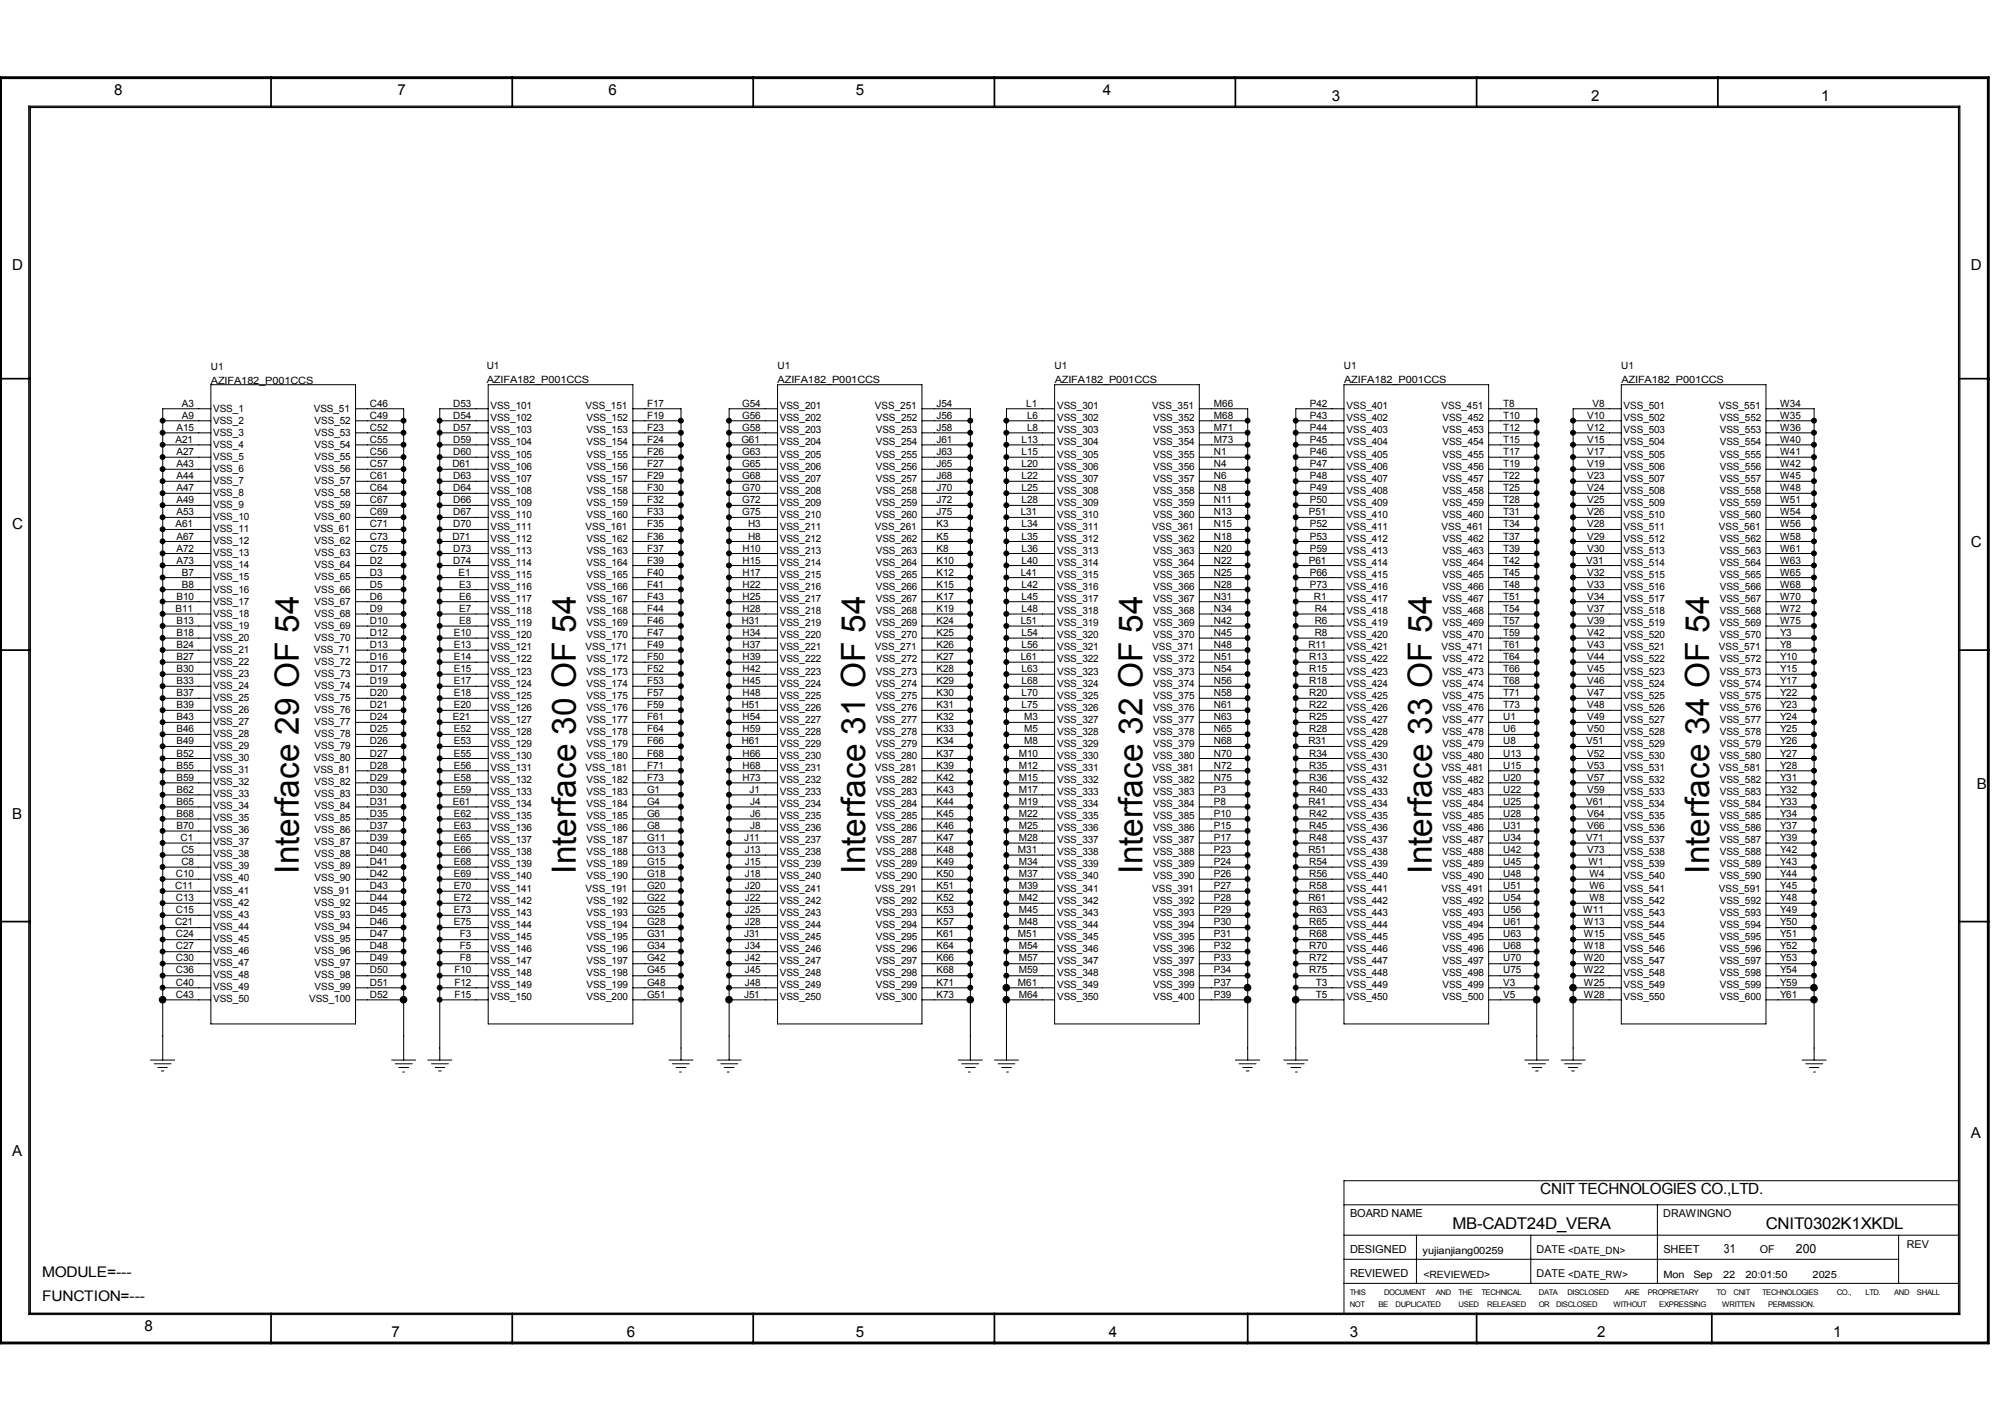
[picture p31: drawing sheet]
<svg xmlns="http://www.w3.org/2000/svg" width="297mm" height="210mm" viewBox="0 0 297 210" stroke-linecap="round" stroke-linejoin="round" font-family="sans-serif">
<defs><g id="words">
<g font-size="4.9">
<text x="44.2" y="129" transform="rotate(-90 44.2 129)">Interface 29 OF 54</text>
<text x="85.1" y="129" transform="rotate(-90 85.1 129)">Interface 30 OF 54</text>
<text x="127.8" y="129" transform="rotate(-90 127.8 129)">Interface 31 OF 54</text>
<text x="168.8" y="129" transform="rotate(-90 168.8 129)">Interface 32 OF 54</text>
<text x="211.6" y="129" transform="rotate(-90 211.6 129)">Interface 33 OF 54</text>
<text x="252.6" y="129" transform="rotate(-90 252.6 129)">Interface 34 OF 54</text>
</g>
<g font-size="2.4">
<text x="214.6" y="181.5">MB-CADT24D_VERA</text>
<text x="260.9" y="181.5">CNIT0302K1XKDL</text>
</g>
<text font-size="2.3" x="227.6" y="176.3">CNIT TECHNOLOGIES CO.,LTD.</text>
<g font-size="2.2">
<text x="16.9" y="14">8</text>
<text x="58.8" y="14">7</text>
<text x="89.9" y="14">6</text>
<text x="126.4" y="14">5</text>
<text x="163" y="14">4</text>
<text x="196.8" y="14.9">3</text>
<text x="235.1" y="14.9">2</text>
<text x="269.1" y="14.9">1</text>
<text x="1.8" y="39.8">D</text>
<text x="291.2" y="39.8">D</text>
<text x="1.8" y="78.2">C</text>
<text x="291.2" y="80.8">C</text>
<text x="292.1" y="116.5">B</text>
<text x="1.8" y="120.9">B</text>
<text x="1.8" y="170.8">A</text>
<text x="291.2" y="168.1">A</text>
<text x="6.2" y="188.6">MODULE=---</text>
<text x="6.2" y="192.2">FUNCTION=---</text>
<text x="21.3" y="196.6">8</text>
<text x="57.9" y="197.5">7</text>
<text x="92.6" y="197.5">6</text>
<text x="126.4" y="197.5">5</text>
<text x="163.9" y="197.5">4</text>
<text x="199.5" y="197.5">3</text>
<text x="236" y="197.5">2</text>
<text x="270.9" y="197.5">1</text>
</g>
<g font-size="1.9">
<text x="254.7" y="185">31</text>
<text x="265.4" y="185">200</text>
</g>
<g font-size="1.6">
<text x="199.5" y="179.7">BOARD NAME</text>
<text x="245.8" y="179.7">DRAWINGNO</text>
<text x="199.5" y="185">DESIGNED</text>
<text x="227.1" y="185.1">DATE &lt;DATE_DN&gt;</text>
<text x="245.8" y="185">SHEET</text>
<text x="260" y="185.1">OF</text>
<text x="281.7" y="184.4">REV</text>
<text x="199.5" y="188.6">REVIEWED</text>
<text x="227.1" y="188.6">DATE &lt;DATE_RW&gt;</text>
</g>
<g font-size="1.5">
<text x="31.2" y="54.7">U1</text>
<text x="31.2" y="56.7">AZIFA182_P001CCS</text>
<text x="71.9" y="54.5">U1</text>
<text x="71.9" y="56.5">AZIFA182_P001CCS</text>
<text x="114.9" y="54.5">U1</text>
<text x="114.9" y="56.5">AZIFA182_P001CCS</text>
<text x="155.8" y="54.5">U1</text>
<text x="155.8" y="56.5">AZIFA182_P001CCS</text>
<text x="198.6" y="54.5">U1</text>
<text x="198.6" y="56.5">AZIFA182_P001CCS</text>
<text x="239.6" y="54.5">U1</text>
<text x="239.6" y="56.5">AZIFA182_P001CCS</text>
<text x="25.9" y="65.4">A21</text>
<text x="26.1" y="63.6">A15</text>
<text x="26.9" y="60.1">A3</text>
<text x="26.9" y="61.9">A9</text>
<text x="31.5" y="64.3">VSS_3</text>
<text x="31.5" y="62.6">VSS_2</text>
<text x="31.5" y="60.8">VSS_1</text>
<text x="46.4" y="60.8">VSS_51</text>
<text x="46.5" y="64.3">VSS_53</text>
<text x="46.5" y="62.6">VSS_52</text>
<text x="54.7" y="60.1">C46</text>
<text x="54.7" y="61.9">C49</text>
<text x="54.7" y="63.6">C52</text>
<text x="54.7" y="65.4">C55</text>
<text x="67" y="65.4">D59</text>
<text x="67" y="60.1">D53</text>
<text x="67" y="61.9">D54</text>
<text x="67" y="63.6">D57</text>
<text x="72.5" y="64">VSS_103</text>
<text x="72.5" y="62.2">VSS_102</text>
<text x="72.5" y="60.4">VSS_101</text>
<text x="72.5" y="65.7">VSS_104</text>
<text x="86.5" y="60.4">VSS_151</text>
<text x="86.7" y="62.2">VSS_152</text>
<text x="86.7" y="64">VSS_153</text>
<text x="86.7" y="65.7">VSS_154</text>
<text x="95.6" y="65.4">F24</text>
<text x="95.6" y="63.6">F23</text>
<text x="95.6" y="61.9">F19</text>
<text x="95.6" y="60.1">F17</text>
<text x="109.6" y="65.4">G61</text>
<text x="109.7" y="61.9">G56</text>
<text x="109.7" y="63.6">G58</text>
<text x="109.7" y="60.1">G54</text>
<text x="115.2" y="60.4">VSS_201</text>
<text x="115.2" y="65.7">VSS_204</text>
<text x="115.2" y="64">VSS_203</text>
<text x="115.2" y="62.2">VSS_202</text>
<text x="129.3" y="60.4">VSS_251</text>
<text x="129.4" y="62.2">VSS_252</text>
<text x="129.4" y="64">VSS_253</text>
<text x="129.4" y="65.7">VSS_254</text>
<text x="138.4" y="65.4">J61</text>
<text x="138.4" y="63.6">J58</text>
<text x="138.4" y="61.9">J56</text>
<text x="138.4" y="60.1">J54</text>
<text x="151" y="65.4">L13</text>
<text x="151.6" y="60.1">L1</text>
<text x="151.8" y="63.6">L8</text>
<text x="151.8" y="61.9">L6</text>
<text x="156.2" y="65.7">VSS_304</text>
<text x="156.2" y="60.4">VSS_301</text>
<text x="156.2" y="62.2">VSS_302</text>
<text x="156.2" y="64">VSS_303</text>
<text x="170.3" y="60.4">VSS_351</text>
<text x="170.4" y="62.2">VSS_352</text>
<text x="170.4" y="64">VSS_353</text>
<text x="170.4" y="65.7">VSS_354</text>
<text x="179.4" y="65.4">M73</text>
<text x="179.4" y="63.6">M71</text>
<text x="179.4" y="61.9">M68</text>
<text x="179.4" y="60.1">M66</text>
<text x="193.5" y="60.1">P42</text>
<text x="193.5" y="61.9">P43</text>
<text x="193.5" y="63.6">P44</text>
<text x="193.5" y="65.4">P45</text>
<text x="199" y="65.7">VSS_404</text>
<text x="199" y="64">VSS_403</text>
<text x="199" y="62.2">VSS_402</text>
<text x="199" y="60.4">VSS_401</text>
<text x="213" y="60.4">VSS_451</text>
<text x="213.1" y="65.7">VSS_454</text>
<text x="213.1" y="64">VSS_453</text>
<text x="213.1" y="62.2">VSS_452</text>
<text x="222.1" y="60.1">T8</text>
<text x="222.1" y="61.9">T10</text>
<text x="222.1" y="63.6">T12</text>
<text x="222.1" y="65.4">T15</text>
<text x="234.5" y="61.9">V10</text>
<text x="234.5" y="63.6">V12</text>
<text x="234.5" y="65.4">V15</text>
<text x="235.3" y="60.1">V8</text>
<text x="239.9" y="65.7">VSS_504</text>
<text x="239.9" y="64">VSS_503</text>
<text x="239.9" y="62.2">VSS_502</text>
<text x="239.9" y="60.4">VSS_501</text>
<text x="254" y="60.4">VSS_551</text>
<text x="254.1" y="65.7">VSS_554</text>
<text x="254.1" y="64">VSS_553</text>
<text x="254.1" y="62.2">VSS_552</text>
<text x="263" y="60.1">W34</text>
<text x="263" y="61.9">W35</text>
<text x="263" y="63.6">W36</text>
<text x="263" y="65.4">W40</text>
<text x="26.1" y="67.2">A27</text>
<text x="26.1" y="69">A43</text>
<text x="26.1" y="70.7">A44</text>
<text x="31.5" y="71.5">VSS_7</text>
<text x="31.5" y="69.7">VSS_6</text>
<text x="31.5" y="67.9">VSS_5</text>
<text x="31.5" y="66.1">VSS_4</text>
<text x="46.5" y="71.5">VSS_57</text>
<text x="46.5" y="69.7">VSS_56</text>
<text x="46.5" y="67.9">VSS_55</text>
<text x="46.5" y="66.1">VSS_54</text>
<text x="54.7" y="67.2">C56</text>
<text x="54.7" y="69">C57</text>
<text x="54.7" y="70.7">C61</text>
<text x="66.8" y="69">D61</text>
<text x="67" y="70.7">D63</text>
<text x="67" y="67.2">D60</text>
<text x="72.5" y="67.6">VSS_105</text>
<text x="72.5" y="69.3">VSS_106</text>
<text x="72.5" y="71.1">VSS_107</text>
<text x="86.7" y="67.6">VSS_155</text>
<text x="86.7" y="69.3">VSS_156</text>
<text x="86.7" y="71.1">VSS_157</text>
<text x="95.6" y="70.7">F29</text>
<text x="95.6" y="69">F27</text>
<text x="95.6" y="67.2">F26</text>
<text x="109.7" y="67.2">G63</text>
<text x="109.7" y="69">G65</text>
<text x="109.7" y="70.7">G68</text>
<text x="115.2" y="71.1">VSS_207</text>
<text x="115.2" y="69.3">VSS_206</text>
<text x="115.2" y="67.6">VSS_205</text>
<text x="129.4" y="67.6">VSS_255</text>
<text x="129.4" y="69.3">VSS_256</text>
<text x="129.4" y="71.1">VSS_257</text>
<text x="138.4" y="70.7">J68</text>
<text x="138.4" y="69">J65</text>
<text x="138.4" y="67.2">J63</text>
<text x="151" y="70.7">L22</text>
<text x="151" y="69">L20</text>
<text x="151" y="67.2">L15</text>
<text x="156.2" y="67.6">VSS_305</text>
<text x="156.2" y="69.3">VSS_306</text>
<text x="156.2" y="71.1">VSS_307</text>
<text x="170.4" y="67.6">VSS_355</text>
<text x="170.4" y="69.3">VSS_356</text>
<text x="170.4" y="71.1">VSS_357</text>
<text x="179.4" y="70.7">N6</text>
<text x="179.4" y="69">N4</text>
<text x="179.4" y="67.2">N1</text>
<text x="193.5" y="67.2">P46</text>
<text x="193.5" y="69">P47</text>
<text x="193.5" y="70.7">P48</text>
<text x="199" y="71.1">VSS_407</text>
<text x="199" y="69.3">VSS_406</text>
<text x="199" y="67.6">VSS_405</text>
<text x="213.1" y="71.1">VSS_457</text>
<text x="213.1" y="69.3">VSS_456</text>
<text x="213.1" y="67.6">VSS_455</text>
<text x="222.1" y="67.2">T17</text>
<text x="222.1" y="69">T19</text>
<text x="222.1" y="70.7">T22</text>
<text x="234.5" y="67.2">V17</text>
<text x="234.5" y="69">V19</text>
<text x="234.5" y="70.7">V23</text>
<text x="239.9" y="71.1">VSS_507</text>
<text x="239.9" y="69.3">VSS_506</text>
<text x="239.9" y="67.6">VSS_505</text>
<text x="254.1" y="71.1">VSS_557</text>
<text x="254.1" y="69.3">VSS_556</text>
<text x="254.1" y="67.6">VSS_555</text>
<text x="263" y="67.2">W41</text>
<text x="263" y="69">W42</text>
<text x="263" y="70.7">W45</text>
<text x="25.9" y="77.9">A61</text>
<text x="26.1" y="72.5">A47</text>
<text x="26.1" y="74.3">A49</text>
<text x="26.1" y="76.1">A53</text>
<text x="31.5" y="76.8">VSS_10</text>
<text x="31.5" y="75">VSS_9</text>
<text x="31.5" y="73.2">VSS_8</text>
<text x="46.5" y="76.8">VSS_60</text>
<text x="46.5" y="75">VSS_59</text>
<text x="46.5" y="73.2">VSS_58</text>
<text x="54.7" y="72.5">C64</text>
<text x="54.7" y="74.3">C67</text>
<text x="54.7" y="76.1">C69</text>
<text x="54.7" y="77.9">C71</text>
<text x="67" y="77.9">D70</text>
<text x="67" y="76.1">D67</text>
<text x="67" y="74.3">D66</text>
<text x="67" y="72.5">D64</text>
<text x="72.5" y="72.9">VSS_108</text>
<text x="72.5" y="74.7">VSS_109</text>
<text x="72.5" y="76.5">VSS_110</text>
<text x="86.7" y="72.9">VSS_158</text>
<text x="86.7" y="74.7">VSS_159</text>
<text x="86.7" y="76.5">VSS_160</text>
<text x="95.6" y="77.9">F35</text>
<text x="95.6" y="76.1">F33</text>
<text x="95.6" y="74.3">F32</text>
<text x="95.6" y="72.5">F30</text>
<text x="109.7" y="76.1">G75</text>
<text x="109.7" y="74.3">G72</text>
<text x="109.7" y="72.5">G70</text>
<text x="110.5" y="77.9">H3</text>
<text x="115.2" y="72.9">VSS_208</text>
<text x="115.2" y="74.7">VSS_209</text>
<text x="115.2" y="76.5">VSS_210</text>
<text x="129.4" y="72.9">VSS_258</text>
<text x="129.4" y="74.7">VSS_259</text>
<text x="129.4" y="76.5">VSS_260</text>
<text x="138.4" y="77.9">K3</text>
<text x="138.4" y="76.1">J75</text>
<text x="138.4" y="74.3">J72</text>
<text x="138.4" y="72.5">J70</text>
<text x="150.8" y="76.1">L31</text>
<text x="151" y="77.9">L34</text>
<text x="151" y="74.3">L28</text>
<text x="151" y="72.5">L25</text>
<text x="156.2" y="72.9">VSS_308</text>
<text x="156.2" y="74.7">VSS_309</text>
<text x="156.2" y="76.5">VSS_310</text>
<text x="170.4" y="72.9">VSS_358</text>
<text x="170.4" y="74.7">VSS_359</text>
<text x="170.4" y="76.5">VSS_360</text>
<text x="179.4" y="77.9">N15</text>
<text x="179.4" y="76.1">N13</text>
<text x="179.4" y="74.3">N11</text>
<text x="179.4" y="72.5">N8</text>
<text x="193.4" y="76.1">P51</text>
<text x="193.5" y="72.5">P49</text>
<text x="193.5" y="74.3">P50</text>
<text x="193.5" y="77.9">P52</text>
<text x="199" y="76.5">VSS_410</text>
<text x="199" y="74.7">VSS_409</text>
<text x="199" y="72.9">VSS_408</text>
<text x="213.1" y="76.5">VSS_460</text>
<text x="213.1" y="74.7">VSS_459</text>
<text x="213.1" y="72.9">VSS_458</text>
<text x="222.1" y="72.5">T25</text>
<text x="222.1" y="74.3">T28</text>
<text x="222.1" y="76.1">T31</text>
<text x="222.1" y="77.9">T34</text>
<text x="234.5" y="72.5">V24</text>
<text x="234.5" y="74.3">V25</text>
<text x="234.5" y="76.1">V26</text>
<text x="234.5" y="77.9">V28</text>
<text x="239.9" y="76.5">VSS_510</text>
<text x="239.9" y="74.7">VSS_509</text>
<text x="239.9" y="72.9">VSS_508</text>
<text x="254.1" y="76.5">VSS_560</text>
<text x="254.1" y="74.7">VSS_559</text>
<text x="254.1" y="72.9">VSS_558</text>
<text x="263" y="72.5">W48</text>
<text x="263" y="74.3">W51</text>
<text x="263" y="76.1">W54</text>
<text x="263" y="77.9">W56</text>
<text x="26.1" y="79.7">A67</text>
<text x="26.1" y="81.5">A72</text>
<text x="26.1" y="83.2">A73</text>
<text x="31.5" y="83.9">VSS_14</text>
<text x="31.5" y="82.2">VSS_13</text>
<text x="31.5" y="80.4">VSS_12</text>
<text x="31.5" y="78.6">VSS_11</text>
<text x="46.4" y="78.6">VSS_61</text>
<text x="46.5" y="83.9">VSS_64</text>
<text x="46.5" y="82.2">VSS_63</text>
<text x="46.5" y="80.4">VSS_62</text>
<text x="54.7" y="79.7">C73</text>
<text x="54.7" y="81.5">C75</text>
<text x="54.7" y="83.2">D2</text>
<text x="66.8" y="79.7">D71</text>
<text x="67" y="83.2">D74</text>
<text x="67" y="81.5">D73</text>
<text x="72.5" y="78.2">VSS_111</text>
<text x="72.5" y="80">VSS_112</text>
<text x="72.5" y="81.8">VSS_113</text>
<text x="72.5" y="83.6">VSS_114</text>
<text x="86.5" y="78.2">VSS_161</text>
<text x="86.7" y="80">VSS_162</text>
<text x="86.7" y="81.8">VSS_163</text>
<text x="86.7" y="83.6">VSS_164</text>
<text x="95.6" y="83.2">F39</text>
<text x="95.6" y="81.5">F37</text>
<text x="95.6" y="79.7">F36</text>
<text x="109.7" y="83.2">H15</text>
<text x="109.7" y="81.5">H10</text>
<text x="110.5" y="79.7">H8</text>
<text x="115.2" y="78.2">VSS_211</text>
<text x="115.2" y="80">VSS_212</text>
<text x="115.2" y="81.8">VSS_213</text>
<text x="115.2" y="83.6">VSS_214</text>
<text x="129.3" y="78.2">VSS_261</text>
<text x="129.4" y="80">VSS_262</text>
<text x="129.4" y="81.8">VSS_263</text>
<text x="129.4" y="83.6">VSS_264</text>
<text x="138.4" y="83.2">K10</text>
<text x="138.4" y="81.5">K8</text>
<text x="138.4" y="79.7">K5</text>
<text x="151" y="83.2">L40</text>
<text x="151" y="81.5">L36</text>
<text x="151" y="79.7">L35</text>
<text x="156.2" y="78.2">VSS_311</text>
<text x="156.2" y="80">VSS_312</text>
<text x="156.2" y="81.8">VSS_313</text>
<text x="156.2" y="83.6">VSS_314</text>
<text x="170.3" y="78.2">VSS_361</text>
<text x="170.4" y="80">VSS_362</text>
<text x="170.4" y="81.8">VSS_363</text>
<text x="170.4" y="83.6">VSS_364</text>
<text x="179.4" y="83.2">N22</text>
<text x="179.4" y="81.5">N20</text>
<text x="179.4" y="79.7">N18</text>
<text x="193.4" y="83.2">P61</text>
<text x="193.5" y="79.7">P53</text>
<text x="193.5" y="81.5">P59</text>
<text x="199" y="83.6">VSS_414</text>
<text x="199" y="81.8">VSS_413</text>
<text x="199" y="80">VSS_412</text>
<text x="199" y="78.2">VSS_411</text>
<text x="213" y="78.2">VSS_461</text>
<text x="213.1" y="83.6">VSS_464</text>
<text x="213.1" y="81.8">VSS_463</text>
<text x="213.1" y="80">VSS_462</text>
<text x="222.1" y="79.7">T37</text>
<text x="222.1" y="81.5">T39</text>
<text x="222.1" y="83.2">T42</text>
<text x="234.4" y="83.2">V31</text>
<text x="234.5" y="79.7">V29</text>
<text x="234.5" y="81.5">V30</text>
<text x="239.9" y="83.6">VSS_514</text>
<text x="239.9" y="81.8">VSS_513</text>
<text x="239.9" y="80">VSS_512</text>
<text x="239.9" y="78.2">VSS_511</text>
<text x="254" y="78.2">VSS_561</text>
<text x="254.1" y="83.6">VSS_564</text>
<text x="254.1" y="81.8">VSS_563</text>
<text x="254.1" y="80">VSS_562</text>
<text x="263" y="79.7">W58</text>
<text x="263" y="81.5">W61</text>
<text x="263" y="83.2">W63</text>
<text x="26.1" y="88.6">B10</text>
<text x="26.9" y="85">B7</text>
<text x="26.9" y="86.8">B8</text>
<text x="31.5" y="89.3">VSS_17</text>
<text x="31.5" y="87.5">VSS_16</text>
<text x="31.5" y="85.7">VSS_15</text>
<text x="46.5" y="89.3">VSS_67</text>
<text x="46.5" y="87.5">VSS_66</text>
<text x="46.5" y="85.7">VSS_65</text>
<text x="54.7" y="85">D3</text>
<text x="54.7" y="86.8">D5</text>
<text x="54.7" y="88.6">D6</text>
<text x="67.7" y="85">E1</text>
<text x="67.9" y="88.6">E6</text>
<text x="67.9" y="86.8">E3</text>
<text x="72.5" y="85.3">VSS_115</text>
<text x="72.5" y="87.1">VSS_116</text>
<text x="72.5" y="88.9">VSS_117</text>
<text x="86.7" y="85.3">VSS_165</text>
<text x="86.7" y="87.1">VSS_166</text>
<text x="86.7" y="88.9">VSS_167</text>
<text x="95.6" y="88.6">F43</text>
<text x="95.6" y="86.8">F41</text>
<text x="95.6" y="85">F40</text>
<text x="109.7" y="88.6">H25</text>
<text x="109.7" y="86.8">H22</text>
<text x="109.7" y="85">H17</text>
<text x="115.2" y="85.3">VSS_215</text>
<text x="115.2" y="87.1">VSS_216</text>
<text x="115.2" y="88.9">VSS_217</text>
<text x="129.4" y="85.3">VSS_265</text>
<text x="129.4" y="87.1">VSS_266</text>
<text x="129.4" y="88.9">VSS_267</text>
<text x="138.4" y="88.6">K17</text>
<text x="138.4" y="86.8">K15</text>
<text x="138.4" y="85">K12</text>
<text x="150.8" y="85">L41</text>
<text x="151" y="88.6">L45</text>
<text x="151" y="86.8">L42</text>
<text x="156.2" y="85.3">VSS_315</text>
<text x="156.2" y="87.1">VSS_316</text>
<text x="156.2" y="88.9">VSS_317</text>
<text x="170.4" y="85.3">VSS_365</text>
<text x="170.4" y="87.1">VSS_366</text>
<text x="170.4" y="88.9">VSS_367</text>
<text x="179.4" y="88.6">N31</text>
<text x="179.4" y="86.8">N28</text>
<text x="179.4" y="85">N25</text>
<text x="193.5" y="85">P66</text>
<text x="193.5" y="86.8">P73</text>
<text x="194.1" y="88.6">R1</text>
<text x="199" y="88.9">VSS_417</text>
<text x="199" y="87.1">VSS_416</text>
<text x="199" y="85.3">VSS_415</text>
<text x="213.1" y="88.9">VSS_467</text>
<text x="213.1" y="87.1">VSS_466</text>
<text x="213.1" y="85.3">VSS_465</text>
<text x="222.1" y="85">T45</text>
<text x="222.1" y="86.8">T48</text>
<text x="222.1" y="88.6">T51</text>
<text x="234.5" y="85">V32</text>
<text x="234.5" y="86.8">V33</text>
<text x="234.5" y="88.6">V34</text>
<text x="239.9" y="88.9">VSS_517</text>
<text x="239.9" y="87.1">VSS_516</text>
<text x="239.9" y="85.3">VSS_515</text>
<text x="254.1" y="88.9">VSS_567</text>
<text x="254.1" y="87.1">VSS_566</text>
<text x="254.1" y="85.3">VSS_565</text>
<text x="263" y="85">W65</text>
<text x="263" y="86.8">W68</text>
<text x="263" y="88.6">W70</text>
<text x="25.9" y="90.3">B11</text>
<text x="26.1" y="92.1">B13</text>
<text x="26.1" y="93.9">B18</text>
<text x="26.1" y="95.7">B24</text>
<text x="31.5" y="94.6">VSS_20</text>
<text x="31.5" y="92.8">VSS_19</text>
<text x="31.5" y="91.1">VSS_18</text>
<text x="46.5" y="94.6">VSS_70</text>
<text x="46.5" y="92.8">VSS_69</text>
<text x="46.5" y="91.1">VSS_68</text>
<text x="54.7" y="90.3">D9</text>
<text x="54.7" y="92.1">D10</text>
<text x="54.7" y="93.9">D12</text>
<text x="54.7" y="95.7">D13</text>
<text x="67.1" y="95.7">E13</text>
<text x="67.1" y="93.9">E10</text>
<text x="67.9" y="92.1">E8</text>
<text x="67.9" y="90.3">E7</text>
<text x="72.5" y="90.7">VSS_118</text>
<text x="72.5" y="92.5">VSS_119</text>
<text x="72.5" y="94.3">VSS_120</text>
<text x="86.7" y="90.7">VSS_168</text>
<text x="86.7" y="92.5">VSS_169</text>
<text x="86.7" y="94.3">VSS_170</text>
<text x="95.6" y="95.7">F49</text>
<text x="95.6" y="93.9">F47</text>
<text x="95.6" y="92.1">F46</text>
<text x="95.6" y="90.3">F44</text>
<text x="109.6" y="92.1">H31</text>
<text x="109.7" y="95.7">H37</text>
<text x="109.7" y="93.9">H34</text>
<text x="109.7" y="90.3">H28</text>
<text x="115.2" y="90.7">VSS_218</text>
<text x="115.2" y="92.5">VSS_219</text>
<text x="115.2" y="94.3">VSS_220</text>
<text x="129.4" y="90.7">VSS_268</text>
<text x="129.4" y="92.5">VSS_269</text>
<text x="129.4" y="94.3">VSS_270</text>
<text x="138.4" y="95.7">K26</text>
<text x="138.4" y="93.9">K25</text>
<text x="138.4" y="92.1">K24</text>
<text x="138.4" y="90.3">K19</text>
<text x="150.8" y="92.1">L51</text>
<text x="151" y="95.7">L56</text>
<text x="151" y="93.9">L54</text>
<text x="151" y="90.3">L48</text>
<text x="156.2" y="92.5">VSS_319</text>
<text x="156.2" y="90.7">VSS_318</text>
<text x="156.2" y="94.3">VSS_320</text>
<text x="170.4" y="90.7">VSS_368</text>
<text x="170.4" y="92.5">VSS_369</text>
<text x="170.4" y="94.3">VSS_370</text>
<text x="179.4" y="95.7">N48</text>
<text x="179.4" y="93.9">N45</text>
<text x="179.4" y="92.1">N42</text>
<text x="179.4" y="90.3">N34</text>
<text x="193.3" y="95.7">R11</text>
<text x="194.3" y="90.3">R4</text>
<text x="194.3" y="92.1">R6</text>
<text x="194.3" y="93.9">R8</text>
<text x="199" y="94.3">VSS_420</text>
<text x="199" y="92.5">VSS_419</text>
<text x="199" y="90.7">VSS_418</text>
<text x="213.1" y="94.3">VSS_470</text>
<text x="213.1" y="92.5">VSS_469</text>
<text x="213.1" y="90.7">VSS_468</text>
<text x="222.1" y="90.3">T54</text>
<text x="222.1" y="92.1">T57</text>
<text x="222.1" y="93.9">T59</text>
<text x="222.1" y="95.7">T61</text>
<text x="234.5" y="90.3">V37</text>
<text x="234.5" y="92.1">V39</text>
<text x="234.5" y="93.9">V42</text>
<text x="234.5" y="95.7">V43</text>
<text x="239.9" y="94.3">VSS_520</text>
<text x="239.9" y="92.5">VSS_519</text>
<text x="239.9" y="90.7">VSS_518</text>
<text x="254.1" y="94.3">VSS_570</text>
<text x="254.1" y="92.5">VSS_569</text>
<text x="254.1" y="90.7">VSS_568</text>
<text x="263" y="90.3">W72</text>
<text x="263" y="92.1">W75</text>
<text x="263" y="93.9">Y3</text>
<text x="263" y="95.7">Y8</text>
<text x="26.1" y="97.5">B27</text>
<text x="26.1" y="99.2">B30</text>
<text x="26.1" y="101.1">B33</text>
<text x="31.5" y="101.7">VSS_24</text>
<text x="31.5" y="100">VSS_23</text>
<text x="31.5" y="98.2">VSS_22</text>
<text x="31.5" y="96.4">VSS_21</text>
<text x="46.4" y="96.4">VSS_71</text>
<text x="46.5" y="101.7">VSS_74</text>
<text x="46.5" y="100">VSS_73</text>
<text x="46.5" y="98.2">VSS_72</text>
<text x="54.7" y="97.5">D16</text>
<text x="54.7" y="99.2">D17</text>
<text x="54.7" y="101.1">D19</text>
<text x="67.1" y="101.1">E17</text>
<text x="67.1" y="99.2">E15</text>
<text x="67.1" y="97.5">E14</text>
<text x="72.5" y="96.1">VSS_121</text>
<text x="72.5" y="97.8">VSS_122</text>
<text x="72.5" y="99.6">VSS_123</text>
<text x="72.5" y="101.4">VSS_124</text>
<text x="86.5" y="96.1">VSS_171</text>
<text x="86.7" y="97.8">VSS_172</text>
<text x="86.7" y="99.6">VSS_173</text>
<text x="86.7" y="101.4">VSS_174</text>
<text x="95.6" y="101.1">F53</text>
<text x="95.6" y="99.2">F52</text>
<text x="95.6" y="97.5">F50</text>
<text x="109.7" y="101.1">H45</text>
<text x="109.7" y="99.2">H42</text>
<text x="109.7" y="97.5">H39</text>
<text x="115.2" y="96.1">VSS_221</text>
<text x="115.2" y="97.8">VSS_222</text>
<text x="115.2" y="99.6">VSS_223</text>
<text x="115.2" y="101.4">VSS_224</text>
<text x="129.3" y="96.1">VSS_271</text>
<text x="129.4" y="97.8">VSS_272</text>
<text x="129.4" y="99.6">VSS_273</text>
<text x="129.4" y="101.4">VSS_274</text>
<text x="138.4" y="101.1">K29</text>
<text x="138.4" y="99.2">K28</text>
<text x="138.4" y="97.5">K27</text>
<text x="150.8" y="97.5">L61</text>
<text x="151" y="101.1">L68</text>
<text x="151" y="99.2">L63</text>
<text x="156.2" y="96.1">VSS_321</text>
<text x="156.2" y="97.8">VSS_322</text>
<text x="156.2" y="99.6">VSS_323</text>
<text x="156.2" y="101.4">VSS_324</text>
<text x="170.3" y="96.1">VSS_371</text>
<text x="170.4" y="97.8">VSS_372</text>
<text x="170.4" y="99.6">VSS_373</text>
<text x="170.4" y="101.4">VSS_374</text>
<text x="179.4" y="101.1">N56</text>
<text x="179.4" y="99.2">N54</text>
<text x="179.4" y="97.5">N51</text>
<text x="193.5" y="97.5">R13</text>
<text x="193.5" y="99.2">R15</text>
<text x="193.5" y="101.1">R18</text>
<text x="199" y="101.4">VSS_424</text>
<text x="199" y="99.6">VSS_423</text>
<text x="199" y="97.8">VSS_422</text>
<text x="199" y="96.1">VSS_421</text>
<text x="213" y="96.1">VSS_471</text>
<text x="213.1" y="101.4">VSS_474</text>
<text x="213.1" y="99.6">VSS_473</text>
<text x="213.1" y="97.8">VSS_472</text>
<text x="222.1" y="97.5">T64</text>
<text x="222.1" y="99.2">T66</text>
<text x="222.1" y="101.1">T68</text>
<text x="234.5" y="97.5">V44</text>
<text x="234.5" y="99.2">V45</text>
<text x="234.5" y="101.1">V46</text>
<text x="239.9" y="101.4">VSS_524</text>
<text x="239.9" y="99.6">VSS_523</text>
<text x="239.9" y="97.8">VSS_522</text>
<text x="239.9" y="96.1">VSS_521</text>
<text x="254" y="96.1">VSS_571</text>
<text x="254.1" y="101.4">VSS_574</text>
<text x="254.1" y="99.6">VSS_573</text>
<text x="254.1" y="97.8">VSS_572</text>
<text x="263" y="97.5">Y10</text>
<text x="263" y="99.2">Y15</text>
<text x="263" y="101.1">Y17</text>
<text x="26.1" y="102.8">B37</text>
<text x="26.1" y="104.6">B39</text>
<text x="26.1" y="106.4">B43</text>
<text x="31.5" y="107">VSS_27</text>
<text x="31.5" y="105.2">VSS_26</text>
<text x="31.5" y="103.5">VSS_25</text>
<text x="46.5" y="107">VSS_77</text>
<text x="46.5" y="105.2">VSS_76</text>
<text x="46.5" y="103.5">VSS_75</text>
<text x="54.7" y="102.8">D20</text>
<text x="54.7" y="104.6">D21</text>
<text x="54.7" y="106.4">D24</text>
<text x="66.9" y="106.4">E21</text>
<text x="67.1" y="104.6">E20</text>
<text x="67.1" y="102.8">E18</text>
<text x="72.5" y="103.2">VSS_125</text>
<text x="72.5" y="104.9">VSS_126</text>
<text x="72.5" y="106.7">VSS_127</text>
<text x="86.7" y="103.2">VSS_175</text>
<text x="86.7" y="104.9">VSS_176</text>
<text x="86.7" y="106.7">VSS_177</text>
<text x="95.6" y="106.4">F61</text>
<text x="95.6" y="104.6">F59</text>
<text x="95.6" y="102.8">F57</text>
<text x="109.6" y="104.6">H51</text>
<text x="109.7" y="106.4">H54</text>
<text x="109.7" y="102.8">H48</text>
<text x="115.2" y="103.2">VSS_225</text>
<text x="115.2" y="104.9">VSS_226</text>
<text x="115.2" y="106.7">VSS_227</text>
<text x="129.4" y="103.2">VSS_275</text>
<text x="129.4" y="104.9">VSS_276</text>
<text x="129.4" y="106.7">VSS_277</text>
<text x="138.4" y="106.4">K32</text>
<text x="138.4" y="104.6">K31</text>
<text x="138.4" y="102.8">K30</text>
<text x="151" y="104.6">L75</text>
<text x="151" y="102.8">L70</text>
<text x="151.3" y="106.4">M3</text>
<text x="156.2" y="103.2">VSS_325</text>
<text x="156.2" y="104.9">VSS_326</text>
<text x="156.2" y="106.7">VSS_327</text>
<text x="170.4" y="103.2">VSS_375</text>
<text x="170.4" y="104.9">VSS_376</text>
<text x="170.4" y="106.7">VSS_377</text>
<text x="179.4" y="106.4">N63</text>
<text x="179.4" y="104.6">N61</text>
<text x="179.4" y="102.8">N58</text>
<text x="193.5" y="102.8">R20</text>
<text x="193.5" y="104.6">R22</text>
<text x="193.5" y="106.4">R25</text>
<text x="199" y="106.7">VSS_427</text>
<text x="199" y="104.9">VSS_426</text>
<text x="199" y="103.2">VSS_425</text>
<text x="213.1" y="106.7">VSS_477</text>
<text x="213.1" y="104.9">VSS_476</text>
<text x="213.1" y="103.2">VSS_475</text>
<text x="222.1" y="102.8">T71</text>
<text x="222.1" y="104.6">T73</text>
<text x="222.1" y="106.4">U1</text>
<text x="234.5" y="102.8">V47</text>
<text x="234.5" y="104.6">V48</text>
<text x="234.5" y="106.4">V49</text>
<text x="239.9" y="106.7">VSS_527</text>
<text x="239.9" y="104.9">VSS_526</text>
<text x="239.9" y="103.2">VSS_525</text>
<text x="254.1" y="106.7">VSS_577</text>
<text x="254.1" y="104.9">VSS_576</text>
<text x="254.1" y="103.2">VSS_575</text>
<text x="263" y="102.8">Y22</text>
<text x="263" y="104.6">Y23</text>
<text x="263" y="106.4">Y24</text>
<text x="26.1" y="108.2">B46</text>
<text x="26.1" y="109.9">B49</text>
<text x="26.1" y="111.7">B52</text>
<text x="26.1" y="113.5">B55</text>
<text x="31.5" y="112.4">VSS_30</text>
<text x="31.5" y="110.6">VSS_29</text>
<text x="31.5" y="108.8">VSS_28</text>
<text x="46.5" y="112.4">VSS_80</text>
<text x="46.5" y="110.6">VSS_79</text>
<text x="46.5" y="108.8">VSS_78</text>
<text x="54.7" y="108.2">D25</text>
<text x="54.7" y="109.9">D26</text>
<text x="54.7" y="111.7">D27</text>
<text x="54.7" y="113.5">D28</text>
<text x="67.1" y="113.5">E56</text>
<text x="67.1" y="111.7">E55</text>
<text x="67.1" y="109.9">E53</text>
<text x="67.1" y="108.2">E52</text>
<text x="72.5" y="108.5">VSS_128</text>
<text x="72.5" y="110.3">VSS_129</text>
<text x="72.5" y="112.1">VSS_130</text>
<text x="72.5" y="113.9">VSS_131</text>
<text x="86.5" y="113.9">VSS_181</text>
<text x="86.7" y="108.5">VSS_178</text>
<text x="86.7" y="110.3">VSS_179</text>
<text x="86.7" y="112.1">VSS_180</text>
<text x="95.6" y="113.5">F71</text>
<text x="95.6" y="111.7">F68</text>
<text x="95.6" y="109.9">F66</text>
<text x="95.6" y="108.2">F64</text>
<text x="109.6" y="109.9">H61</text>
<text x="109.7" y="113.5">H68</text>
<text x="109.7" y="111.7">H66</text>
<text x="109.7" y="108.2">H59</text>
<text x="115.2" y="108.5">VSS_228</text>
<text x="115.2" y="110.3">VSS_229</text>
<text x="115.2" y="112.1">VSS_230</text>
<text x="115.2" y="113.9">VSS_231</text>
<text x="129.3" y="113.9">VSS_281</text>
<text x="129.4" y="108.5">VSS_278</text>
<text x="129.4" y="110.3">VSS_279</text>
<text x="129.4" y="112.1">VSS_280</text>
<text x="138.4" y="113.5">K39</text>
<text x="138.4" y="111.7">K37</text>
<text x="138.4" y="109.9">K34</text>
<text x="138.4" y="108.2">K33</text>
<text x="150.5" y="113.5">M12</text>
<text x="150.5" y="111.7">M10</text>
<text x="151.3" y="109.9">M8</text>
<text x="151.3" y="108.2">M5</text>
<text x="156.2" y="108.5">VSS_328</text>
<text x="156.2" y="110.3">VSS_329</text>
<text x="156.2" y="112.1">VSS_330</text>
<text x="156.2" y="113.9">VSS_331</text>
<text x="170.3" y="113.9">VSS_381</text>
<text x="170.4" y="108.5">VSS_378</text>
<text x="170.4" y="110.3">VSS_379</text>
<text x="170.4" y="112.1">VSS_380</text>
<text x="179.4" y="113.5">N72</text>
<text x="179.4" y="111.7">N70</text>
<text x="179.4" y="109.9">N68</text>
<text x="179.4" y="108.2">N65</text>
<text x="193.3" y="109.9">R31</text>
<text x="193.5" y="108.2">R28</text>
<text x="193.5" y="111.7">R34</text>
<text x="193.5" y="113.5">R35</text>
<text x="199" y="113.9">VSS_431</text>
<text x="199" y="112.1">VSS_430</text>
<text x="199" y="110.3">VSS_429</text>
<text x="199" y="108.5">VSS_428</text>
<text x="213" y="113.9">VSS_481</text>
<text x="213.1" y="112.1">VSS_480</text>
<text x="213.1" y="110.3">VSS_479</text>
<text x="213.1" y="108.5">VSS_478</text>
<text x="222.1" y="108.2">U6</text>
<text x="222.1" y="109.9">U8</text>
<text x="222.1" y="111.7">U13</text>
<text x="222.1" y="113.5">U15</text>
<text x="234.4" y="109.9">V51</text>
<text x="234.5" y="108.2">V50</text>
<text x="234.5" y="111.7">V52</text>
<text x="234.5" y="113.5">V53</text>
<text x="239.9" y="113.9">VSS_531</text>
<text x="239.9" y="112.1">VSS_530</text>
<text x="239.9" y="110.3">VSS_529</text>
<text x="239.9" y="108.5">VSS_528</text>
<text x="254" y="113.9">VSS_581</text>
<text x="254.1" y="112.1">VSS_580</text>
<text x="254.1" y="110.3">VSS_579</text>
<text x="254.1" y="108.5">VSS_578</text>
<text x="263" y="108.2">Y25</text>
<text x="263" y="109.9">Y26</text>
<text x="263" y="111.7">Y27</text>
<text x="263" y="113.5">Y28</text>
<text x="26.1" y="115.3">B59</text>
<text x="26.1" y="117.1">B62</text>
<text x="26.1" y="118.8">B65</text>
<text x="31.5" y="119.5">VSS_34</text>
<text x="31.5" y="117.7">VSS_33</text>
<text x="31.5" y="115.9">VSS_32</text>
<text x="31.5" y="114.1">VSS_31</text>
<text x="46.4" y="114.1">VSS_81</text>
<text x="46.5" y="119.5">VSS_84</text>
<text x="46.5" y="117.7">VSS_83</text>
<text x="46.5" y="115.9">VSS_82</text>
<text x="54.7" y="115.3">D29</text>
<text x="54.7" y="117.1">D30</text>
<text x="54.7" y="118.8">D31</text>
<text x="66.9" y="118.8">E61</text>
<text x="67.1" y="117.1">E59</text>
<text x="67.1" y="115.3">E58</text>
<text x="72.5" y="115.7">VSS_132</text>
<text x="72.5" y="117.4">VSS_133</text>
<text x="72.5" y="119.2">VSS_134</text>
<text x="86.7" y="115.7">VSS_182</text>
<text x="86.7" y="117.4">VSS_183</text>
<text x="86.7" y="119.2">VSS_184</text>
<text x="95.6" y="118.8">G4</text>
<text x="95.6" y="117.1">G1</text>
<text x="95.6" y="115.3">F73</text>
<text x="109.7" y="115.3">H73</text>
<text x="110.7" y="117.1">J1</text>
<text x="110.9" y="118.8">J4</text>
<text x="115.2" y="115.7">VSS_232</text>
<text x="115.2" y="117.4">VSS_233</text>
<text x="115.2" y="119.2">VSS_234</text>
<text x="129.4" y="115.7">VSS_282</text>
<text x="129.4" y="117.4">VSS_283</text>
<text x="129.4" y="119.2">VSS_284</text>
<text x="138.4" y="118.8">K44</text>
<text x="138.4" y="117.1">K43</text>
<text x="138.4" y="115.3">K42</text>
<text x="150.5" y="118.8">M19</text>
<text x="150.5" y="117.1">M17</text>
<text x="150.5" y="115.3">M15</text>
<text x="156.2" y="115.7">VSS_332</text>
<text x="156.2" y="117.4">VSS_333</text>
<text x="156.2" y="119.2">VSS_334</text>
<text x="170.4" y="115.7">VSS_382</text>
<text x="170.4" y="117.4">VSS_383</text>
<text x="170.4" y="119.2">VSS_384</text>
<text x="179.4" y="118.8">P8</text>
<text x="179.4" y="117.1">P3</text>
<text x="179.4" y="115.3">N75</text>
<text x="193.3" y="118.8">R41</text>
<text x="193.5" y="115.3">R36</text>
<text x="193.5" y="117.1">R40</text>
<text x="199" y="119.2">VSS_434</text>
<text x="199" y="117.4">VSS_433</text>
<text x="199" y="115.7">VSS_432</text>
<text x="213.1" y="119.2">VSS_484</text>
<text x="213.1" y="117.4">VSS_483</text>
<text x="213.1" y="115.7">VSS_482</text>
<text x="222.1" y="115.3">U20</text>
<text x="222.1" y="117.1">U22</text>
<text x="222.1" y="118.8">U25</text>
<text x="234.4" y="118.8">V61</text>
<text x="234.5" y="115.3">V57</text>
<text x="234.5" y="117.1">V59</text>
<text x="239.9" y="119.2">VSS_534</text>
<text x="239.9" y="117.4">VSS_533</text>
<text x="239.9" y="115.7">VSS_532</text>
<text x="254.1" y="119.2">VSS_584</text>
<text x="254.1" y="117.4">VSS_583</text>
<text x="254.1" y="115.7">VSS_582</text>
<text x="263" y="115.3">Y31</text>
<text x="263" y="117.1">Y32</text>
<text x="263" y="118.8">Y33</text>
<text x="26.1" y="120.6">B68</text>
<text x="26.1" y="122.4">B70</text>
<text x="26.7" y="124.2">C1</text>
<text x="26.8" y="126">C5</text>
<text x="31.5" y="124.8">VSS_37</text>
<text x="31.5" y="123.1">VSS_36</text>
<text x="31.5" y="121.3">VSS_35</text>
<text x="46.5" y="124.8">VSS_87</text>
<text x="46.5" y="123.1">VSS_86</text>
<text x="46.5" y="121.3">VSS_85</text>
<text x="54.7" y="120.6">D35</text>
<text x="54.7" y="122.4">D37</text>
<text x="54.7" y="124.2">D39</text>
<text x="54.7" y="126">D40</text>
<text x="67.1" y="126">E66</text>
<text x="67.1" y="124.2">E65</text>
<text x="67.1" y="122.4">E63</text>
<text x="67.1" y="120.6">E62</text>
<text x="72.5" y="121">VSS_135</text>
<text x="72.5" y="122.8">VSS_136</text>
<text x="72.5" y="124.5">VSS_137</text>
<text x="86.7" y="121">VSS_185</text>
<text x="86.7" y="122.8">VSS_186</text>
<text x="86.7" y="124.5">VSS_187</text>
<text x="95.6" y="126">G13</text>
<text x="95.6" y="124.2">G11</text>
<text x="95.6" y="122.4">G8</text>
<text x="95.6" y="120.6">G6</text>
<text x="109.9" y="124.2">J11</text>
<text x="110.1" y="126">J13</text>
<text x="110.9" y="122.4">J8</text>
<text x="110.9" y="120.6">J6</text>
<text x="115.2" y="121">VSS_235</text>
<text x="115.2" y="122.8">VSS_236</text>
<text x="115.2" y="124.5">VSS_237</text>
<text x="129.4" y="121">VSS_285</text>
<text x="129.4" y="122.8">VSS_286</text>
<text x="129.4" y="124.5">VSS_287</text>
<text x="138.4" y="126">K48</text>
<text x="138.4" y="124.2">K47</text>
<text x="138.4" y="122.4">K46</text>
<text x="138.4" y="120.6">K45</text>
<text x="150.4" y="126">M31</text>
<text x="150.5" y="124.2">M28</text>
<text x="150.5" y="122.4">M25</text>
<text x="150.5" y="120.6">M22</text>
<text x="156.2" y="121">VSS_335</text>
<text x="156.2" y="122.8">VSS_336</text>
<text x="156.2" y="124.5">VSS_337</text>
<text x="170.4" y="121">VSS_385</text>
<text x="170.4" y="122.8">VSS_386</text>
<text x="170.4" y="124.5">VSS_387</text>
<text x="179.4" y="126">P23</text>
<text x="179.4" y="124.2">P17</text>
<text x="179.4" y="122.4">P15</text>
<text x="179.4" y="120.6">P10</text>
<text x="193.3" y="126">R51</text>
<text x="193.5" y="120.6">R42</text>
<text x="193.5" y="122.4">R45</text>
<text x="193.5" y="124.2">R48</text>
<text x="199" y="124.5">VSS_437</text>
<text x="199" y="122.8">VSS_436</text>
<text x="199" y="121">VSS_435</text>
<text x="213.1" y="124.5">VSS_487</text>
<text x="213.1" y="122.8">VSS_486</text>
<text x="213.1" y="121">VSS_485</text>
<text x="222.1" y="120.6">U28</text>
<text x="222.1" y="122.4">U31</text>
<text x="222.1" y="124.2">U34</text>
<text x="222.1" y="126">U42</text>
<text x="234.4" y="124.2">V71</text>
<text x="234.5" y="120.6">V64</text>
<text x="234.5" y="122.4">V66</text>
<text x="234.5" y="126">V73</text>
<text x="239.9" y="124.5">VSS_537</text>
<text x="239.9" y="122.8">VSS_536</text>
<text x="239.9" y="121">VSS_535</text>
<text x="254.1" y="124.5">VSS_587</text>
<text x="254.1" y="122.8">VSS_586</text>
<text x="254.1" y="121">VSS_585</text>
<text x="263" y="120.6">Y34</text>
<text x="263" y="122.4">Y37</text>
<text x="263" y="124.2">Y39</text>
<text x="263" y="126">Y42</text>
<text x="25.9" y="131.3">C11</text>
<text x="26" y="129.5">C10</text>
<text x="26.8" y="127.8">C8</text>
<text x="31.5" y="132">VSS_41</text>
<text x="31.5" y="130.2">VSS_40</text>
<text x="31.5" y="128.4">VSS_39</text>
<text x="31.5" y="126.6">VSS_38</text>
<text x="46.4" y="132">VSS_91</text>
<text x="46.5" y="130.2">VSS_90</text>
<text x="46.5" y="128.4">VSS_89</text>
<text x="46.5" y="126.6">VSS_88</text>
<text x="54.7" y="127.8">D41</text>
<text x="54.7" y="129.5">D42</text>
<text x="54.7" y="131.3">D43</text>
<text x="67.1" y="131.3">E70</text>
<text x="67.1" y="129.5">E69</text>
<text x="67.1" y="127.8">E68</text>
<text x="72.5" y="126.3">VSS_138</text>
<text x="72.5" y="128.1">VSS_139</text>
<text x="72.5" y="129.9">VSS_140</text>
<text x="72.5" y="131.7">VSS_141</text>
<text x="86.5" y="131.7">VSS_191</text>
<text x="86.7" y="126.3">VSS_188</text>
<text x="86.7" y="128.1">VSS_189</text>
<text x="86.7" y="129.9">VSS_190</text>
<text x="95.6" y="131.3">G20</text>
<text x="95.6" y="129.5">G18</text>
<text x="95.6" y="127.8">G15</text>
<text x="110.1" y="131.3">J20</text>
<text x="110.1" y="129.5">J18</text>
<text x="110.1" y="127.8">J15</text>
<text x="115.2" y="126.3">VSS_238</text>
<text x="115.2" y="128.1">VSS_239</text>
<text x="115.2" y="129.9">VSS_240</text>
<text x="115.2" y="131.7">VSS_241</text>
<text x="129.3" y="131.7">VSS_291</text>
<text x="129.4" y="126.3">VSS_288</text>
<text x="129.4" y="128.1">VSS_289</text>
<text x="129.4" y="129.9">VSS_290</text>
<text x="138.4" y="131.3">K51</text>
<text x="138.4" y="129.5">K50</text>
<text x="138.4" y="127.8">K49</text>
<text x="150.5" y="131.3">M39</text>
<text x="150.5" y="129.5">M37</text>
<text x="150.5" y="127.8">M34</text>
<text x="156.2" y="126.3">VSS_338</text>
<text x="156.2" y="128.1">VSS_339</text>
<text x="156.2" y="129.9">VSS_340</text>
<text x="156.2" y="131.7">VSS_341</text>
<text x="170.3" y="131.7">VSS_391</text>
<text x="170.4" y="126.3">VSS_388</text>
<text x="170.4" y="128.1">VSS_389</text>
<text x="170.4" y="129.9">VSS_390</text>
<text x="179.4" y="131.3">P27</text>
<text x="179.4" y="129.5">P26</text>
<text x="179.4" y="127.8">P24</text>
<text x="193.5" y="127.8">R54</text>
<text x="193.5" y="129.5">R56</text>
<text x="193.5" y="131.3">R58</text>
<text x="199" y="131.7">VSS_441</text>
<text x="199" y="129.9">VSS_440</text>
<text x="199" y="128.1">VSS_439</text>
<text x="199" y="126.3">VSS_438</text>
<text x="213" y="131.7">VSS_491</text>
<text x="213.1" y="129.9">VSS_490</text>
<text x="213.1" y="128.1">VSS_489</text>
<text x="213.1" y="126.3">VSS_488</text>
<text x="222.1" y="127.8">U45</text>
<text x="222.1" y="129.5">U48</text>
<text x="222.1" y="131.3">U51</text>
<text x="234.7" y="127.8">W1</text>
<text x="234.9" y="129.5">W4</text>
<text x="234.9" y="131.3">W6</text>
<text x="239.9" y="131.7">VSS_541</text>
<text x="239.9" y="129.9">VSS_540</text>
<text x="239.9" y="128.1">VSS_539</text>
<text x="239.9" y="126.3">VSS_538</text>
<text x="254" y="131.7">VSS_591</text>
<text x="254.1" y="129.9">VSS_590</text>
<text x="254.1" y="128.1">VSS_589</text>
<text x="254.1" y="126.3">VSS_588</text>
<text x="263" y="127.8">Y43</text>
<text x="263" y="129.5">Y44</text>
<text x="263" y="131.3">Y45</text>
<text x="25.9" y="136.7">C21</text>
<text x="26" y="133.1">C13</text>
<text x="26" y="134.9">C15</text>
<text x="31.5" y="137.3">VSS_44</text>
<text x="31.5" y="135.5">VSS_43</text>
<text x="31.5" y="133.7">VSS_42</text>
<text x="46.5" y="137.3">VSS_94</text>
<text x="46.5" y="135.5">VSS_93</text>
<text x="46.5" y="133.7">VSS_92</text>
<text x="54.7" y="133.1">D44</text>
<text x="54.7" y="134.9">D45</text>
<text x="54.7" y="136.7">D46</text>
<text x="67.1" y="136.7">E75</text>
<text x="67.1" y="134.9">E73</text>
<text x="67.1" y="133.1">E72</text>
<text x="72.5" y="133.4">VSS_142</text>
<text x="72.5" y="135.2">VSS_143</text>
<text x="72.5" y="137">VSS_144</text>
<text x="86.7" y="133.4">VSS_192</text>
<text x="86.7" y="135.2">VSS_193</text>
<text x="86.7" y="137">VSS_194</text>
<text x="95.6" y="136.7">G28</text>
<text x="95.6" y="134.9">G25</text>
<text x="95.6" y="133.1">G22</text>
<text x="110.1" y="136.7">J28</text>
<text x="110.1" y="134.9">J25</text>
<text x="110.1" y="133.1">J22</text>
<text x="115.2" y="133.4">VSS_242</text>
<text x="115.2" y="135.2">VSS_243</text>
<text x="115.2" y="137">VSS_244</text>
<text x="129.4" y="133.4">VSS_292</text>
<text x="129.4" y="135.2">VSS_293</text>
<text x="129.4" y="137">VSS_294</text>
<text x="138.4" y="136.7">K57</text>
<text x="138.4" y="134.9">K53</text>
<text x="138.4" y="133.1">K52</text>
<text x="150.5" y="136.7">M48</text>
<text x="150.5" y="134.9">M45</text>
<text x="150.5" y="133.1">M42</text>
<text x="156.2" y="133.4">VSS_342</text>
<text x="156.2" y="135.2">VSS_343</text>
<text x="156.2" y="137">VSS_344</text>
<text x="170.4" y="133.4">VSS_392</text>
<text x="170.4" y="135.2">VSS_393</text>
<text x="170.4" y="137">VSS_394</text>
<text x="179.4" y="136.7">P30</text>
<text x="179.4" y="134.9">P29</text>
<text x="179.4" y="133.1">P28</text>
<text x="193.3" y="133.1">R61</text>
<text x="193.5" y="134.9">R63</text>
<text x="193.5" y="136.7">R65</text>
<text x="199" y="137">VSS_444</text>
<text x="199" y="135.2">VSS_443</text>
<text x="199" y="133.4">VSS_442</text>
<text x="213.1" y="137">VSS_494</text>
<text x="213.1" y="135.2">VSS_493</text>
<text x="213.1" y="133.4">VSS_492</text>
<text x="222.1" y="133.1">U54</text>
<text x="222.1" y="134.9">U56</text>
<text x="222.1" y="136.7">U61</text>
<text x="233.9" y="134.9">W11</text>
<text x="234.1" y="136.7">W13</text>
<text x="234.9" y="133.1">W8</text>
<text x="239.9" y="137">VSS_544</text>
<text x="239.9" y="135.2">VSS_543</text>
<text x="239.9" y="133.4">VSS_542</text>
<text x="254.1" y="137">VSS_594</text>
<text x="254.1" y="135.2">VSS_593</text>
<text x="254.1" y="133.4">VSS_592</text>
<text x="263" y="133.1">Y48</text>
<text x="263" y="134.9">Y49</text>
<text x="263" y="136.7">Y50</text>
<text x="26" y="138.4">C24</text>
<text x="26" y="140.2">C27</text>
<text x="26" y="142">C30</text>
<text x="26" y="143.8">C36</text>
<text x="31.5" y="142.7">VSS_47</text>
<text x="31.5" y="140.8">VSS_46</text>
<text x="31.5" y="139.1">VSS_45</text>
<text x="46.5" y="142.7">VSS_97</text>
<text x="46.5" y="140.8">VSS_96</text>
<text x="46.5" y="139.1">VSS_95</text>
<text x="54.7" y="138.4">D47</text>
<text x="54.7" y="140.2">D48</text>
<text x="54.7" y="142">D49</text>
<text x="54.7" y="143.8">D50</text>
<text x="67.1" y="143.8">F10</text>
<text x="67.9" y="142">F8</text>
<text x="67.9" y="140.2">F5</text>
<text x="67.9" y="138.4">F3</text>
<text x="72.5" y="138.8">VSS_145</text>
<text x="72.5" y="140.6">VSS_146</text>
<text x="72.5" y="142.4">VSS_147</text>
<text x="86.7" y="138.8">VSS_195</text>
<text x="86.7" y="140.6">VSS_196</text>
<text x="86.7" y="142.4">VSS_197</text>
<text x="95.6" y="143.8">G45</text>
<text x="95.6" y="142">G42</text>
<text x="95.6" y="140.2">G34</text>
<text x="95.6" y="138.4">G31</text>
<text x="109.9" y="138.4">J31</text>
<text x="110.1" y="143.8">J45</text>
<text x="110.1" y="142">J42</text>
<text x="110.1" y="140.2">J34</text>
<text x="115.2" y="138.8">VSS_245</text>
<text x="115.2" y="140.6">VSS_246</text>
<text x="115.2" y="142.4">VSS_247</text>
<text x="129.4" y="138.8">VSS_295</text>
<text x="129.4" y="140.6">VSS_296</text>
<text x="129.4" y="142.4">VSS_297</text>
<text x="138.4" y="143.8">K68</text>
<text x="138.4" y="142">K66</text>
<text x="138.4" y="140.2">K64</text>
<text x="138.4" y="138.4">K61</text>
<text x="150.4" y="138.4">M51</text>
<text x="150.5" y="143.8">M59</text>
<text x="150.5" y="142">M57</text>
<text x="150.5" y="140.2">M54</text>
<text x="156.2" y="138.8">VSS_345</text>
<text x="156.2" y="140.6">VSS_346</text>
<text x="156.2" y="142.4">VSS_347</text>
<text x="170.4" y="138.8">VSS_395</text>
<text x="170.4" y="140.6">VSS_396</text>
<text x="170.4" y="142.4">VSS_397</text>
<text x="179.4" y="143.8">P34</text>
<text x="179.4" y="142">P33</text>
<text x="179.4" y="140.2">P32</text>
<text x="179.4" y="138.4">P31</text>
<text x="193.5" y="138.4">R68</text>
<text x="193.5" y="140.2">R70</text>
<text x="193.5" y="142">R72</text>
<text x="193.5" y="143.8">R75</text>
<text x="199" y="142.4">VSS_447</text>
<text x="199" y="140.6">VSS_446</text>
<text x="199" y="138.8">VSS_445</text>
<text x="213.1" y="142.4">VSS_497</text>
<text x="213.1" y="140.6">VSS_496</text>
<text x="213.1" y="138.8">VSS_495</text>
<text x="222.1" y="138.4">U63</text>
<text x="222.1" y="140.2">U68</text>
<text x="222.1" y="142">U70</text>
<text x="222.1" y="143.8">U75</text>
<text x="234.1" y="138.4">W15</text>
<text x="234.1" y="140.2">W18</text>
<text x="234.1" y="142">W20</text>
<text x="234.1" y="143.8">W22</text>
<text x="239.9" y="142.4">VSS_547</text>
<text x="239.9" y="140.6">VSS_546</text>
<text x="239.9" y="138.8">VSS_545</text>
<text x="254.1" y="142.4">VSS_597</text>
<text x="254.1" y="140.6">VSS_596</text>
<text x="254.1" y="138.8">VSS_595</text>
<text x="263" y="138.4">Y51</text>
<text x="263" y="140.2">Y52</text>
<text x="263" y="142">Y53</text>
<text x="263" y="143.8">Y54</text>
<text x="26" y="145.6">C40</text>
<text x="26" y="147.4">C43</text>
<text x="31.5" y="148">VSS_50</text>
<text x="31.5" y="146.2">VSS_49</text>
<text x="31.5" y="144.4">VSS_48</text>
<text x="45.7" y="148">VSS_100</text>
<text x="46.5" y="146.2">VSS_99</text>
<text x="46.5" y="144.4">VSS_98</text>
<text x="54.7" y="145.6">D51</text>
<text x="54.7" y="147.4">D52</text>
<text x="67.1" y="147.4">F15</text>
<text x="67.1" y="145.6">F12</text>
<text x="72.5" y="144.1">VSS_148</text>
<text x="72.5" y="145.9">VSS_149</text>
<text x="72.5" y="147.7">VSS_150</text>
<text x="86.7" y="144.1">VSS_198</text>
<text x="86.7" y="145.9">VSS_199</text>
<text x="86.7" y="147.7">VSS_200</text>
<text x="95.6" y="147.4">G51</text>
<text x="95.6" y="145.6">G48</text>
<text x="109.9" y="147.4">J51</text>
<text x="110.1" y="145.6">J48</text>
<text x="115.2" y="144.1">VSS_248</text>
<text x="115.2" y="145.9">VSS_249</text>
<text x="115.2" y="147.7">VSS_250</text>
<text x="129.4" y="144.1">VSS_298</text>
<text x="129.4" y="145.9">VSS_299</text>
<text x="129.4" y="147.7">VSS_300</text>
<text x="138.4" y="147.4">K73</text>
<text x="138.4" y="145.6">K71</text>
<text x="150.4" y="145.6">M61</text>
<text x="150.5" y="147.4">M64</text>
<text x="156.2" y="144.1">VSS_348</text>
<text x="156.2" y="145.9">VSS_349</text>
<text x="156.2" y="147.7">VSS_350</text>
<text x="170.4" y="144.1">VSS_398</text>
<text x="170.4" y="145.9">VSS_399</text>
<text x="170.4" y="147.7">VSS_400</text>
<text x="179.4" y="147.4">P39</text>
<text x="179.4" y="145.6">P37</text>
<text x="194.4" y="145.6">T3</text>
<text x="194.4" y="147.4">T5</text>
<text x="199" y="147.7">VSS_450</text>
<text x="199" y="145.9">VSS_449</text>
<text x="199" y="144.1">VSS_448</text>
<text x="213.1" y="147.7">VSS_500</text>
<text x="213.1" y="145.9">VSS_499</text>
<text x="213.1" y="144.1">VSS_498</text>
<text x="222.1" y="145.6">V3</text>
<text x="222.1" y="147.4">V5</text>
<text x="234.1" y="145.6">W25</text>
<text x="234.1" y="147.4">W28</text>
<text x="239.9" y="147.7">VSS_550</text>
<text x="239.9" y="145.9">VSS_549</text>
<text x="239.9" y="144.1">VSS_548</text>
<text x="254.1" y="147.7">VSS_600</text>
<text x="254.1" y="145.9">VSS_599</text>
<text x="254.1" y="144.1">VSS_598</text>
<text x="263" y="145.6">Y59</text>
<text x="263" y="147.4">Y61</text>
<text x="210.2" y="185.1">yujianjiang00259</text>
<text x="210.3" y="188.7">&lt;REVIEWED&gt;</text>
<text x="245.8" y="188.7">Mon</text>
<text x="250.2" y="188.7">Sep</text>
<text x="254.6" y="188.7">22</text>
<text x="257.9" y="188.7">20:01:50</text>
<text x="267.8" y="188.7">2025</text>
</g>
<g font-size="1.1">
<text x="199.4" y="191.3">THIS</text>
<text x="204.5" y="191.3">DOCUMENT</text>
<text x="212.1" y="191.3">AND</text>
<text x="215.5" y="191.3">THE</text>
<text x="218.9" y="191.3">TECHNICAL</text>
<text x="227.4" y="191.3">DATA</text>
<text x="231.6" y="191.3">DISCLOSED</text>
<text x="240.1" y="191.3">ARE</text>
<text x="243.5" y="191.3">PROPRIETARY</text>
<text x="253.6" y="191.3">TO</text>
<text x="256.2" y="191.3">CNIT</text>
<text x="260.4" y="191.3">TECHNOLOGIES</text>
<text x="271.4" y="191.3">CO.,</text>
<text x="275.6" y="191.3">LTD.</text>
<text x="279.9" y="191.3">AND</text>
<text x="283.3" y="191.3">SHALL</text>
<text x="199.4" y="193">NOT</text>
<text x="203.7" y="193">BE</text>
<text x="206.2" y="193">DUPLICATED</text>
<text x="215.5" y="193">USED</text>
<text x="219.8" y="193">RELEASED</text>
<text x="227.4" y="193">OR</text>
<text x="229.9" y="193">DISCLOSED</text>
<text x="238.4" y="193">WITHOUT</text>
<text x="245.2" y="193">EXPRESSING</text>
<text x="254.5" y="193">WRITTEN</text>
<text x="261.2" y="193">PERMISSION.</text>
</g>
</g></defs>
<g fill="none" stroke="#000" stroke-width=".25">
<path d="M0 11.4h293.9v187h-293.9zM.2 11.6h293.5v186.6h-293.5zM4.4 15.8h285v178.2h-285zM40 11.4v4.4M75.7 11.4v4.4M111.3 11.4v4.4M146.9 11.4v4.4M182.5 11.4v4.4M218.2 11.4v4.4M253.8 11.4v4.4M0 55.9h4.4M289.4 55.9h4.5"/>
<path d="M0 96h4.4M289.4 96h4.5M0 136.1h4.4M289.4 136.1h4.5M40 194v4.4M75.7 194v4.4M111.3 194v4.4M146.9 194v4.4M184.4 194v4.4M218.2 194v4.4M252.9 194v4.4"/>
</g>
<g fill="none" stroke="#000" stroke-width=".15">
<path d="M4.2 15.7h285.4v178.4h-285.4zM31.2 56.8h21.3v94.4h-21.3zM72.1 56.8h21.4v94.4h-21.4zM114.9 56.8h21.3v94.4h-21.3zM155.8 56.8h21.4v94.4h-21.4zM198.6 56.8h21.4v94.4h-21.4zM239.6 56.8h21.3v94.4h-21.3zM24 62.1h7.2M24 63.9h7.2M24 65.7h7.2M24 67.5h7.2M24 69.3h7.2"/>
<path d="M24 71.1h7.2M24 72.9h7.2M24 74.6h7.2M24 76.4h7.2M24 78.2h7.2M24 80h7.2M31.2 60.4h-7.2v96.1M52.5 60.4h7.1v96.1M52.5 62.1h7.1M52.5 63.9h7.1M52.5 65.7h7.1M52.5 67.5h7.1"/>
<path d="M52.5 69.3h7.1M52.5 71.1h7.1M52.5 72.9h7.1M52.5 74.6h7.1M52.5 76.4h7.1M52.5 78.2h7.1M52.5 80h7.1M65 62.1h7.1M65 63.9h7.1M65 65.7h7.1M65 67.5h7.1M65 69.3h7.1"/>
<path d="M65 71.1h7.1M65 72.9h7.1M65 74.6h7.1M65 76.4h7.1M65 78.2h7.1M65 80h7.1M72.1 60.4h-7.1v96.1M93.5 60.4h7.1v96.1M93.5 62.1h7.1M93.5 63.9h7.1M93.5 65.7h7.1M93.5 67.5h7.1"/>
<path d="M93.5 69.3h7.1M93.5 71.1h7.1M93.5 72.9h7.1M93.5 74.6h7.1M93.5 76.4h7.1M93.5 78.2h7.1M93.5 80h7.1M107.7 62.1h7.2M107.7 63.9h7.2M107.7 65.7h7.2M107.7 67.5h7.2M107.7 69.3h7.2"/>
<path d="M107.7 71.1h7.2M107.7 72.9h7.2M107.7 74.6h7.2M107.7 76.4h7.2M107.7 78.2h7.2M107.7 80h7.2M114.9 60.4h-7.2v96.1M136.2 60.4h7.2v96.1M136.2 62.1h7.2M136.2 63.9h7.2M136.2 65.7h7.2M136.2 67.5h7.2"/>
<path d="M136.2 69.3h7.2M136.2 71.1h7.2M136.2 72.9h7.2M136.2 74.6h7.2M136.2 76.4h7.2M136.2 78.2h7.2M136.2 80h7.2M148.7 62.1h7.1M148.7 63.9h7.1M148.7 65.7h7.1M148.7 67.5h7.1M148.7 69.3h7.1"/>
<path d="M148.7 71.1h7.1M148.7 72.9h7.1M148.7 74.6h7.1M148.7 76.4h7.1M148.7 78.2h7.1M148.7 80h7.1M155.8 60.4h-7.1v96.1M177.2 60.4h7.2v96.1M177.2 62.1h7.2M177.2 63.9h7.2M177.2 65.7h7.2M177.2 67.5h7.2"/>
<path d="M177.2 69.3h7.2M177.2 71.1h7.2M177.2 72.9h7.2M177.2 74.6h7.2M177.2 76.4h7.2M177.2 78.2h7.2M177.2 80h7.2M191.5 62.1h7.1M191.5 63.9h7.1M191.5 65.7h7.1M191.5 67.5h7.1M191.5 69.3h7.1"/>
<path d="M191.5 71.1h7.1M191.5 72.9h7.1M191.5 74.6h7.1M191.5 76.4h7.1M191.5 78.2h7.1M191.5 80h7.1M198.6 60.4h-7.1v96.1M220 60.4h7.1v96.1M220 62.1h7.1M220 63.9h7.1M220 65.7h7.1M220 67.5h7.1"/>
<path d="M220 69.3h7.1M220 71.1h7.1M220 72.9h7.1M220 74.6h7.1M220 76.4h7.1M220 78.2h7.1M220 80h7.1M232.5 62.1h7.1M232.5 63.9h7.1M232.5 65.7h7.1M232.5 67.5h7.1M232.5 69.3h7.1"/>
<path d="M232.5 71.1h7.1M232.5 72.9h7.1M232.5 74.6h7.1M232.5 76.4h7.1M232.5 78.2h7.1M232.5 80h7.1M239.6 60.4h-7.1v96.1M260.9 60.4h7.2v96.1M260.9 62.1h7.2M260.9 63.9h7.2M260.9 65.7h7.2M260.9 67.5h7.2"/>
<path d="M260.9 69.3h7.2M260.9 71.1h7.2M260.9 72.9h7.2M260.9 74.6h7.2M260.9 76.4h7.2M260.9 78.2h7.2M260.9 80h7.2M24 81.7h7.2M24 83.5h7.2M24 85.3h7.2M24 87.1h7.2M24 88.9h7.2"/>
<path d="M24 90.7h7.2M24 92.5h7.2M24 94.2h7.2M24 96h7.2M24 97.8h7.2M24 99.6h7.2M52.5 81.7h7.1M52.5 83.5h7.1M52.5 85.3h7.1M52.5 87.1h7.1M52.5 88.9h7.1M52.5 90.7h7.1"/>
<path d="M52.5 92.5h7.1M52.5 94.2h7.1M52.5 96h7.1M52.5 97.8h7.1M52.5 99.6h7.1M65 81.7h7.1M65 83.5h7.1M65 85.3h7.1M65 87.1h7.1M65 88.9h7.1M65 90.7h7.1M65 92.5h7.1"/>
<path d="M65 94.2h7.1M65 96h7.1M65 97.8h7.1M65 99.6h7.1M93.5 81.7h7.1M93.5 83.5h7.1M93.5 85.3h7.1M93.5 87.1h7.1M93.5 88.9h7.1M93.5 90.7h7.1M93.5 92.5h7.1M93.5 94.2h7.1"/>
<path d="M93.5 96h7.1M93.5 97.8h7.1M93.5 99.6h7.1M107.7 81.7h7.2M107.7 83.5h7.2M107.7 85.3h7.2M107.7 87.1h7.2M107.7 88.9h7.2M107.7 90.7h7.2M107.7 92.5h7.2M107.7 94.2h7.2M107.7 96h7.2"/>
<path d="M107.7 97.8h7.2M107.7 99.6h7.2M136.2 81.7h7.2M136.2 83.5h7.2M136.2 85.3h7.2M136.2 87.1h7.2M136.2 88.9h7.2M136.2 90.7h7.2M136.2 92.5h7.2M136.2 94.2h7.2M136.2 96h7.2M136.2 97.8h7.2"/>
<path d="M136.2 99.6h7.2M148.7 81.7h7.1M148.7 83.5h7.1M148.7 85.3h7.1M148.7 87.1h7.1M148.7 88.9h7.1M148.7 90.7h7.1M148.7 92.5h7.1M148.7 94.2h7.1M148.7 96h7.1M148.7 97.8h7.1M148.7 99.6h7.1"/>
<path d="M177.2 81.7h7.2M177.2 83.5h7.2M177.2 85.3h7.2M177.2 87.1h7.2M177.2 88.9h7.2M177.2 90.7h7.2M177.2 92.5h7.2M177.2 94.2h7.2M177.2 96h7.2M177.2 97.8h7.2M177.2 99.6h7.2M191.5 81.7h7.1"/>
<path d="M191.5 83.5h7.1M191.5 85.3h7.1M191.5 87.1h7.1M191.5 88.9h7.1M191.5 90.7h7.1M191.5 92.5h7.1M191.5 94.2h7.1M191.5 96h7.1M191.5 97.8h7.1M191.5 99.6h7.1M220 81.7h7.1M220 83.5h7.1"/>
<path d="M220 85.3h7.1M220 87.1h7.1M220 88.9h7.1M220 90.7h7.1M220 92.5h7.1M220 94.2h7.1M220 96h7.1M220 97.8h7.1M220 99.6h7.1M232.5 81.7h7.1M232.5 83.5h7.1M232.5 85.3h7.1"/>
<path d="M232.5 87.1h7.1M232.5 88.9h7.1M232.5 90.7h7.1M232.5 92.5h7.1M232.5 94.2h7.1M232.5 96h7.1M232.5 97.8h7.1M232.5 99.6h7.1M260.9 81.7h7.2M260.9 83.5h7.2M260.9 85.3h7.2M260.9 87.1h7.2"/>
<path d="M260.9 88.9h7.2M260.9 90.7h7.2M260.9 92.5h7.2M260.9 94.2h7.2M260.9 96h7.2M260.9 97.8h7.2M260.9 99.6h7.2M24 101.3h7.2M24 103.1h7.2M24 104.9h7.2M24 106.7h7.2M24 108.5h7.2"/>
<path d="M24 110.2h7.2M24 112h7.2M24 113.8h7.2M24 115.6h7.2M24 117.4h7.2M24 119.2h7.2M52.5 101.3h7.1M52.5 103.1h7.1M52.5 104.9h7.1M52.5 106.7h7.1M52.5 108.5h7.1M52.5 110.2h7.1"/>
<path d="M52.5 112h7.1M52.5 113.8h7.1M52.5 115.6h7.1M52.5 117.4h7.1M52.5 119.2h7.1M65 101.3h7.1M65 103.1h7.1M65 104.9h7.1M65 106.7h7.1M65 108.5h7.1M65 110.2h7.1M65 112h7.1"/>
<path d="M65 113.8h7.1M65 115.6h7.1M65 117.4h7.1M65 119.2h7.1M93.5 101.3h7.1M93.5 103.1h7.1M93.5 104.9h7.1M93.5 106.7h7.1M93.5 108.5h7.1M93.5 110.2h7.1M93.5 112h7.1M93.5 113.8h7.1"/>
<path d="M93.5 115.6h7.1M93.5 117.4h7.1M93.5 119.2h7.1M107.7 101.3h7.2M107.7 103.1h7.2M107.7 104.9h7.2M107.7 106.7h7.2M107.7 108.5h7.2M107.7 110.2h7.2M107.7 112h7.2M107.7 113.8h7.2M107.7 115.6h7.2"/>
<path d="M107.7 117.4h7.2M107.7 119.2h7.2M136.2 101.3h7.2M136.2 103.1h7.2M136.2 104.9h7.2M136.2 106.7h7.2M136.2 108.5h7.2M136.2 110.2h7.2M136.2 112h7.2M136.2 113.8h7.2M136.2 115.6h7.2M136.2 117.4h7.2"/>
<path d="M136.2 119.2h7.2M148.7 101.3h7.1M148.7 103.1h7.1M148.7 104.9h7.1M148.7 106.7h7.1M148.7 108.5h7.1M148.7 110.2h7.1M148.7 112h7.1M148.7 113.8h7.1M148.7 115.6h7.1M148.7 117.4h7.1M148.7 119.2h7.1"/>
<path d="M177.2 101.3h7.2M177.2 103.1h7.2M177.2 104.9h7.2M177.2 106.7h7.2M177.2 108.5h7.2M177.2 110.2h7.2M177.2 112h7.2M177.2 113.8h7.2M177.2 115.6h7.2M177.2 117.4h7.2M177.2 119.2h7.2M191.5 101.3h7.1"/>
<path d="M191.5 103.1h7.1M191.5 104.9h7.1M191.5 106.7h7.1M191.5 108.5h7.1M191.5 110.2h7.1M191.5 112h7.1M191.5 113.8h7.1M191.5 115.6h7.1M191.5 117.4h7.1M191.5 119.2h7.1M220 101.3h7.1M220 103.1h7.1"/>
<path d="M220 104.9h7.1M220 106.7h7.1M220 108.5h7.1M220 110.2h7.1M220 112h7.1M220 113.8h7.1M220 115.6h7.1M220 117.4h7.1M220 119.2h7.1M232.5 101.3h7.1M232.5 103.1h7.1M232.5 104.9h7.1"/>
<path d="M232.5 106.7h7.1M232.5 108.5h7.1M232.5 110.2h7.1M232.5 112h7.1M232.5 113.8h7.1M232.5 115.6h7.1M232.5 117.4h7.1M232.5 119.2h7.1M260.9 101.3h7.2M260.9 103.1h7.2M260.9 104.9h7.2M260.9 106.7h7.2"/>
<path d="M260.9 108.5h7.2M260.9 110.2h7.2M260.9 112h7.2M260.9 113.8h7.2M260.9 115.6h7.2M260.9 117.4h7.2M260.9 119.2h7.2M24 120.9h7.2M24 122.7h7.2M24 124.5h7.2M24 126.3h7.2M24 128.1h7.2"/>
<path d="M24 129.8h7.2M24 131.6h7.2M24 133.4h7.2M24 135.2h7.2M24 137h7.2M24 138.8h7.2M52.5 120.9h7.1M52.5 122.7h7.1M52.5 124.5h7.1M52.5 126.3h7.1M52.5 128.1h7.1M52.5 129.8h7.1"/>
<path d="M52.5 131.6h7.1M52.5 133.4h7.1M52.5 135.2h7.1M52.5 137h7.1M52.5 138.8h7.1M65 120.9h7.1M65 122.7h7.1M65 124.5h7.1M65 126.3h7.1M65 128.1h7.1M65 129.8h7.1M65 131.6h7.1"/>
<path d="M65 133.4h7.1M65 135.2h7.1M65 137h7.1M65 138.8h7.1M93.5 120.9h7.1M93.5 122.7h7.1M93.5 124.5h7.1M93.5 126.3h7.1M93.5 128.1h7.1M93.5 129.8h7.1M93.5 131.6h7.1M93.5 133.4h7.1"/>
<path d="M93.5 135.2h7.1M93.5 137h7.1M93.5 138.8h7.1M107.7 120.9h7.2M107.7 122.7h7.2M107.7 124.5h7.2M107.7 126.3h7.2M107.7 128.1h7.2M107.7 129.8h7.2M107.7 131.6h7.2M107.7 133.4h7.2M107.7 135.2h7.2"/>
<path d="M107.7 137h7.2M107.7 138.8h7.2M136.2 120.9h7.2M136.2 122.7h7.2M136.2 124.5h7.2M136.2 126.3h7.2M136.2 128.1h7.2M136.2 129.8h7.2M136.2 131.6h7.2M136.2 133.4h7.2M136.2 135.2h7.2M136.2 137h7.2"/>
<path d="M136.2 138.8h7.2M148.7 120.9h7.1M148.7 122.7h7.1M148.7 124.5h7.1M148.7 126.3h7.1M148.7 128.1h7.1M148.7 129.8h7.1M148.7 131.6h7.1M148.7 133.4h7.1M148.7 135.2h7.1M148.7 137h7.1M148.7 138.8h7.1"/>
<path d="M177.2 120.9h7.2M177.2 122.7h7.2M177.2 124.5h7.2M177.2 126.3h7.2M177.2 128.1h7.2M177.2 129.8h7.2M177.2 131.6h7.2M177.2 133.4h7.2M177.2 135.2h7.2M177.2 137h7.2M177.2 138.8h7.2M191.5 120.9h7.1"/>
<path d="M191.5 122.7h7.1M191.5 124.5h7.1M191.5 126.3h7.1M191.5 128.1h7.1M191.5 129.8h7.1M191.5 131.6h7.1M191.5 133.4h7.1M191.5 135.2h7.1M191.5 137h7.1M191.5 138.8h7.1M220 120.9h7.1M220 122.7h7.1"/>
<path d="M220 124.5h7.1M220 126.3h7.1M220 128.1h7.1M220 129.8h7.1M220 131.6h7.1M220 133.4h7.1M220 135.2h7.1M220 137h7.1M220 138.8h7.1M232.5 120.9h7.1M232.5 122.7h7.1M232.5 124.5h7.1"/>
<path d="M232.5 126.3h7.1M232.5 128.1h7.1M232.5 129.8h7.1M232.5 131.6h7.1M232.5 133.4h7.1M232.5 135.2h7.1M232.5 137h7.1M232.5 138.8h7.1M260.9 120.9h7.2M260.9 122.7h7.2M260.9 124.5h7.2M260.9 126.3h7.2"/>
<path d="M260.9 128.1h7.2M260.9 129.8h7.2M260.9 131.6h7.2M260.9 133.4h7.2M260.9 135.2h7.2M260.9 137h7.2M260.9 138.8h7.2M22.2 156.5h3.6M22.8 157.1h2.5M23.3 157.6h1.4M23.8 158.2h.4M24 140.5h7.2"/>
<path d="M24 142.3h7.2M24 144.1h7.2M24 145.9h7.2M24 147.7h7.2M52.5 140.5h7.1M52.5 142.3h7.1M52.5 144.1h7.1M52.5 145.9h7.1M52.5 147.7h7.1M57.9 156.5h3.5M58.4 157.1h2.5M58.9 157.6h1.5"/>
<path d="M59.4 158.3h.4M63.2 156.5h3.6M63.8 157.1h2.5M64.3 157.6h1.4M64.8 158.2h.4M65 140.5h7.1M65 142.3h7.1M65 144.1h7.1M65 145.9h7.1M65 147.7h7.1M93.5 140.5h7.1M93.5 142.3h7.1"/>
<path d="M93.5 144.1h7.1M93.5 145.9h7.1M93.5 147.7h7.1M98.8 156.5h3.6M99.4 157.1h2.5M99.9 157.6h1.4M100.4 158.3h.3M106 156.5h3.5M106.5 157.1h2.5M107 157.6h1.5M107.4 158.3h.4M107.7 140.5h7.2"/>
<path d="M107.7 142.3h7.2M107.7 144.1h7.2M107.7 145.9h7.2M107.7 147.7h7.2M136.2 140.5h7.2M136.2 142.3h7.2M136.2 144.1h7.2M136.2 145.9h7.2M136.2 147.7h7.2M141.6 156.5h3.6M142.1 157.1h2.5M142.7 157.6h1.4"/>
<path d="M143.1 158.3h.3M146.9 156.5h3.6M147.5 157.1h2.4M148 157.6h1.4M148.7 158.3h.3M148.7 140.5h7.1M148.7 142.3h7.1M148.7 144.1h7.1M148.7 145.9h7.1M148.7 147.7h7.1M177.2 140.5h7.2M177.2 142.3h7.2"/>
<path d="M177.2 144.1h7.2M177.2 145.9h7.2M177.2 147.7h7.2M182.5 156.5h3.6M183.1 157.1h2.5M183.6 157.6h1.4M184.1 158.2h.4M189.7 156.5h3.6M190.2 157.1h2.5M190.8 157.6h1.4M191.4 158.3h.3M191.5 140.5h7.1"/>
<path d="M191.5 142.3h7.1M191.5 144.1h7.1M191.5 145.9h7.1M191.5 147.7h7.1M220 140.5h7.1M220 142.3h7.1M220 144.1h7.1M220 145.9h7.1M220 147.7h7.1M225.3 156.5h3.6M225.8 157.1h2.5M226.4 157.6h1.4"/>
<path d="M226.9 158.2h.4M230.7 156.5h3.5M231.2 157.1h2.5M231.7 157.6h1.4M232.2 158.2h.4M232.5 140.5h7.1M232.5 142.3h7.1M232.5 144.1h7.1M232.5 145.9h7.1M232.5 147.7h7.1M260.9 140.5h7.2M260.9 142.3h7.2"/>
<path d="M260.9 144.1h7.2M260.9 145.9h7.2M260.9 147.7h7.2M266.3 156.5h3.5M266.8 157.1h2.5M267.3 157.6h1.5M267.9 158.3h.4M198.6 177.9h90.8M244.9 177.9v11.6M289.4 174.4h-90.8v19.6M198.6 189.5h90.8M198.6 186h81.9"/>
<path d="M198.6 182.4h90.8M209.3 182.4v7.1M226.2 182.4v7.1M280.5 182.4v7.1"/>
</g>
<g fill="#000" stroke="#000" stroke-width=".15">
<circle cx="24" cy="76.4" r=".36"/>
<circle cx="24" cy="63.9" r=".36"/>
<circle cx="24" cy="71.1" r=".36"/>
<circle cx="24" cy="62.1" r=".36"/>
<circle cx="24" cy="65.7" r=".36"/>
<circle cx="24" cy="72.8" r=".36"/>
<circle cx="24" cy="78.2" r=".36"/>
<circle cx="24" cy="67.5" r=".36"/>
<circle cx="24" cy="79.9" r=".36"/>
<circle cx="24" cy="74.6" r=".36"/>
<circle cx="24" cy="69.3" r=".36"/>
<circle cx="59.6" cy="76.4" r=".36"/>
<circle cx="59.6" cy="62.1" r=".36"/>
<circle cx="59.6" cy="63.9" r=".36"/>
<circle cx="59.6" cy="71.1" r=".36"/>
<circle cx="59.6" cy="79.9" r=".36"/>
<circle cx="59.6" cy="65.7" r=".36"/>
<circle cx="59.6" cy="78.2" r=".36"/>
<circle cx="59.6" cy="72.8" r=".36"/>
<circle cx="59.6" cy="67.5" r=".36"/>
<circle cx="59.6" cy="74.6" r=".36"/>
<circle cx="59.6" cy="69.3" r=".36"/>
<circle cx="65" cy="76.4" r=".36"/>
<circle cx="65" cy="63.9" r=".36"/>
<circle cx="65" cy="71.1" r=".36"/>
<circle cx="65" cy="62.1" r=".36"/>
<circle cx="65" cy="65.7" r=".36"/>
<circle cx="65" cy="72.8" r=".36"/>
<circle cx="65" cy="67.5" r=".36"/>
<circle cx="65" cy="78.2" r=".36"/>
<circle cx="65" cy="79.9" r=".36"/>
<circle cx="65" cy="69.3" r=".36"/>
<circle cx="65" cy="74.6" r=".36"/>
<circle cx="100.6" cy="62.1" r=".36"/>
<circle cx="100.6" cy="71.1" r=".36"/>
<circle cx="100.6" cy="63.9" r=".36"/>
<circle cx="100.6" cy="76.4" r=".36"/>
<circle cx="100.6" cy="78.2" r=".36"/>
<circle cx="100.6" cy="67.5" r=".36"/>
<circle cx="100.6" cy="65.7" r=".36"/>
<circle cx="100.6" cy="72.8" r=".36"/>
<circle cx="100.6" cy="79.9" r=".36"/>
<circle cx="100.6" cy="74.6" r=".36"/>
<circle cx="100.6" cy="69.3" r=".36"/>
<circle cx="107.7" cy="63.9" r=".36"/>
<circle cx="107.7" cy="62.1" r=".36"/>
<circle cx="107.7" cy="76.4" r=".36"/>
<circle cx="107.7" cy="71.1" r=".36"/>
<circle cx="107.7" cy="65.7" r=".36"/>
<circle cx="107.7" cy="78.2" r=".36"/>
<circle cx="107.7" cy="79.9" r=".36"/>
<circle cx="107.7" cy="72.8" r=".36"/>
<circle cx="107.7" cy="67.5" r=".36"/>
<circle cx="107.7" cy="69.3" r=".36"/>
<circle cx="107.7" cy="74.6" r=".36"/>
<circle cx="143.4" cy="76.4" r=".36"/>
<circle cx="143.4" cy="63.9" r=".36"/>
<circle cx="143.4" cy="71.1" r=".36"/>
<circle cx="143.4" cy="62.1" r=".36"/>
<circle cx="143.4" cy="65.7" r=".36"/>
<circle cx="143.4" cy="72.8" r=".36"/>
<circle cx="143.4" cy="78.2" r=".36"/>
<circle cx="143.4" cy="67.5" r=".36"/>
<circle cx="143.4" cy="79.9" r=".36"/>
<circle cx="143.4" cy="74.6" r=".36"/>
<circle cx="143.4" cy="69.3" r=".36"/>
<circle cx="148.7" cy="71.1" r=".36"/>
<circle cx="148.7" cy="63.9" r=".36"/>
<circle cx="148.7" cy="76.4" r=".36"/>
<circle cx="148.7" cy="62.1" r=".36"/>
<circle cx="148.7" cy="72.8" r=".36"/>
<circle cx="148.7" cy="67.5" r=".36"/>
<circle cx="148.7" cy="79.9" r=".36"/>
<circle cx="148.7" cy="65.7" r=".36"/>
<circle cx="148.7" cy="78.2" r=".36"/>
<circle cx="148.7" cy="69.3" r=".36"/>
<circle cx="148.7" cy="74.6" r=".36"/>
<circle cx="184.3" cy="62.1" r=".36"/>
<circle cx="184.3" cy="76.4" r=".36"/>
<circle cx="184.3" cy="71.1" r=".36"/>
<circle cx="184.3" cy="63.9" r=".36"/>
<circle cx="184.3" cy="79.9" r=".36"/>
<circle cx="184.3" cy="78.2" r=".36"/>
<circle cx="184.3" cy="72.8" r=".36"/>
<circle cx="184.3" cy="65.7" r=".36"/>
<circle cx="184.3" cy="67.5" r=".36"/>
<circle cx="184.3" cy="74.6" r=".36"/>
<circle cx="184.3" cy="69.3" r=".36"/>
<circle cx="191.5" cy="62.1" r=".36"/>
<circle cx="191.5" cy="76.4" r=".36"/>
<circle cx="191.5" cy="63.9" r=".36"/>
<circle cx="191.5" cy="71.1" r=".36"/>
<circle cx="191.5" cy="65.7" r=".36"/>
<circle cx="191.5" cy="79.9" r=".36"/>
<circle cx="191.5" cy="72.8" r=".36"/>
<circle cx="191.5" cy="78.2" r=".36"/>
<circle cx="191.5" cy="67.5" r=".36"/>
<circle cx="191.5" cy="69.3" r=".36"/>
<circle cx="191.5" cy="74.6" r=".36"/>
<circle cx="227.1" cy="63.9" r=".36"/>
<circle cx="227.1" cy="62.1" r=".36"/>
<circle cx="227.1" cy="76.4" r=".36"/>
<circle cx="227.1" cy="71.1" r=".36"/>
<circle cx="227.1" cy="79.9" r=".36"/>
<circle cx="227.1" cy="78.2" r=".36"/>
<circle cx="227.1" cy="65.7" r=".36"/>
<circle cx="227.1" cy="72.8" r=".36"/>
<circle cx="227.1" cy="67.5" r=".36"/>
<circle cx="227.1" cy="74.6" r=".36"/>
<circle cx="227.1" cy="69.3" r=".36"/>
<circle cx="232.4" cy="63.9" r=".36"/>
<circle cx="232.4" cy="62.1" r=".36"/>
<circle cx="232.4" cy="71.1" r=".36"/>
<circle cx="232.4" cy="76.4" r=".36"/>
<circle cx="232.4" cy="72.8" r=".36"/>
<circle cx="232.4" cy="67.5" r=".36"/>
<circle cx="232.4" cy="78.2" r=".36"/>
<circle cx="232.4" cy="65.7" r=".36"/>
<circle cx="232.4" cy="79.9" r=".36"/>
<circle cx="232.4" cy="74.6" r=".36"/>
<circle cx="232.4" cy="69.3" r=".36"/>
<circle cx="268" cy="71.1" r=".36"/>
<circle cx="268" cy="76.4" r=".36"/>
<circle cx="268" cy="63.9" r=".36"/>
<circle cx="268" cy="62.1" r=".36"/>
<circle cx="268" cy="78.2" r=".36"/>
<circle cx="268" cy="67.5" r=".36"/>
<circle cx="268" cy="79.9" r=".36"/>
<circle cx="268" cy="65.7" r=".36"/>
<circle cx="268" cy="72.8" r=".36"/>
<circle cx="268" cy="74.6" r=".36"/>
<circle cx="268" cy="69.3" r=".36"/>
<circle cx="24" cy="83.5" r=".36"/>
<circle cx="24" cy="97.8" r=".36"/>
<circle cx="24" cy="88.8" r=".36"/>
<circle cx="24" cy="90.7" r=".36"/>
<circle cx="24" cy="96" r=".36"/>
<circle cx="24" cy="99.5" r=".36"/>
<circle cx="24" cy="85.3" r=".36"/>
<circle cx="24" cy="92.4" r=".36"/>
<circle cx="24" cy="87.1" r=".36"/>
<circle cx="24" cy="94.2" r=".36"/>
<circle cx="24" cy="81.7" r=".36"/>
<circle cx="59.6" cy="83.5" r=".36"/>
<circle cx="59.6" cy="96" r=".36"/>
<circle cx="59.6" cy="88.8" r=".36"/>
<circle cx="59.6" cy="97.8" r=".36"/>
<circle cx="59.6" cy="90.7" r=".36"/>
<circle cx="59.6" cy="85.3" r=".36"/>
<circle cx="59.6" cy="92.4" r=".36"/>
<circle cx="59.6" cy="99.5" r=".36"/>
<circle cx="59.6" cy="94.2" r=".36"/>
<circle cx="59.6" cy="81.7" r=".36"/>
<circle cx="59.6" cy="87.1" r=".36"/>
<circle cx="65" cy="83.5" r=".36"/>
<circle cx="65" cy="97.8" r=".36"/>
<circle cx="65" cy="90.7" r=".36"/>
<circle cx="65" cy="96" r=".36"/>
<circle cx="65" cy="88.8" r=".36"/>
<circle cx="65" cy="85.3" r=".36"/>
<circle cx="65" cy="99.5" r=".36"/>
<circle cx="65" cy="92.4" r=".36"/>
<circle cx="65" cy="87.1" r=".36"/>
<circle cx="65" cy="94.2" r=".36"/>
<circle cx="65" cy="81.7" r=".36"/>
<circle cx="100.6" cy="97.8" r=".36"/>
<circle cx="100.6" cy="90.7" r=".36"/>
<circle cx="100.6" cy="96" r=".36"/>
<circle cx="100.6" cy="88.8" r=".36"/>
<circle cx="100.6" cy="83.5" r=".36"/>
<circle cx="100.6" cy="85.3" r=".36"/>
<circle cx="100.6" cy="92.4" r=".36"/>
<circle cx="100.6" cy="99.5" r=".36"/>
<circle cx="100.6" cy="81.7" r=".36"/>
<circle cx="100.6" cy="87.1" r=".36"/>
<circle cx="100.6" cy="94.2" r=".36"/>
<circle cx="107.7" cy="97.8" r=".36"/>
<circle cx="107.7" cy="90.7" r=".36"/>
<circle cx="107.7" cy="96" r=".36"/>
<circle cx="107.7" cy="83.5" r=".36"/>
<circle cx="107.7" cy="88.8" r=".36"/>
<circle cx="107.7" cy="99.5" r=".36"/>
<circle cx="107.7" cy="92.4" r=".36"/>
<circle cx="107.7" cy="85.3" r=".36"/>
<circle cx="107.7" cy="81.7" r=".36"/>
<circle cx="107.7" cy="94.2" r=".36"/>
<circle cx="107.7" cy="87.1" r=".36"/>
<circle cx="143.4" cy="90.7" r=".36"/>
<circle cx="143.4" cy="97.8" r=".36"/>
<circle cx="143.4" cy="96" r=".36"/>
<circle cx="143.4" cy="88.8" r=".36"/>
<circle cx="143.4" cy="83.5" r=".36"/>
<circle cx="143.4" cy="92.4" r=".36"/>
<circle cx="143.4" cy="99.5" r=".36"/>
<circle cx="143.4" cy="85.3" r=".36"/>
<circle cx="143.4" cy="81.7" r=".36"/>
<circle cx="143.4" cy="94.2" r=".36"/>
<circle cx="143.4" cy="87.1" r=".36"/>
<circle cx="148.7" cy="88.8" r=".36"/>
<circle cx="148.7" cy="97.8" r=".36"/>
<circle cx="148.7" cy="90.7" r=".36"/>
<circle cx="148.7" cy="96" r=".36"/>
<circle cx="148.7" cy="83.5" r=".36"/>
<circle cx="148.7" cy="99.5" r=".36"/>
<circle cx="148.7" cy="85.3" r=".36"/>
<circle cx="148.7" cy="92.4" r=".36"/>
<circle cx="148.7" cy="94.2" r=".36"/>
<circle cx="148.7" cy="81.7" r=".36"/>
<circle cx="148.7" cy="87.1" r=".36"/>
<circle cx="184.3" cy="97.8" r=".36"/>
<circle cx="184.3" cy="96" r=".36"/>
<circle cx="184.3" cy="88.8" r=".36"/>
<circle cx="184.3" cy="90.7" r=".36"/>
<circle cx="184.3" cy="83.5" r=".36"/>
<circle cx="184.3" cy="99.5" r=".36"/>
<circle cx="184.3" cy="85.3" r=".36"/>
<circle cx="184.3" cy="92.4" r=".36"/>
<circle cx="184.3" cy="94.2" r=".36"/>
<circle cx="184.3" cy="81.7" r=".36"/>
<circle cx="184.3" cy="87.1" r=".36"/>
<circle cx="191.5" cy="90.7" r=".36"/>
<circle cx="191.5" cy="83.5" r=".36"/>
<circle cx="191.5" cy="88.8" r=".36"/>
<circle cx="191.5" cy="97.8" r=".36"/>
<circle cx="191.5" cy="96" r=".36"/>
<circle cx="191.5" cy="85.3" r=".36"/>
<circle cx="191.5" cy="92.4" r=".36"/>
<circle cx="191.5" cy="99.5" r=".36"/>
<circle cx="191.5" cy="87.1" r=".36"/>
<circle cx="191.5" cy="81.7" r=".36"/>
<circle cx="191.5" cy="94.2" r=".36"/>
<circle cx="227.1" cy="90.7" r=".36"/>
<circle cx="227.1" cy="88.8" r=".36"/>
<circle cx="227.1" cy="83.5" r=".36"/>
<circle cx="227.1" cy="97.8" r=".36"/>
<circle cx="227.1" cy="96" r=".36"/>
<circle cx="227.1" cy="99.5" r=".36"/>
<circle cx="227.1" cy="92.4" r=".36"/>
<circle cx="227.1" cy="85.3" r=".36"/>
<circle cx="227.1" cy="94.2" r=".36"/>
<circle cx="227.1" cy="87.1" r=".36"/>
<circle cx="227.1" cy="81.7" r=".36"/>
<circle cx="232.4" cy="96" r=".36"/>
<circle cx="232.4" cy="88.8" r=".36"/>
<circle cx="232.4" cy="83.5" r=".36"/>
<circle cx="232.4" cy="97.8" r=".36"/>
<circle cx="232.4" cy="90.7" r=".36"/>
<circle cx="232.4" cy="99.5" r=".36"/>
<circle cx="232.4" cy="85.3" r=".36"/>
<circle cx="232.4" cy="92.4" r=".36"/>
<circle cx="232.4" cy="87.1" r=".36"/>
<circle cx="232.4" cy="94.2" r=".36"/>
<circle cx="232.4" cy="81.7" r=".36"/>
<circle cx="268" cy="97.8" r=".36"/>
<circle cx="268" cy="96" r=".36"/>
<circle cx="268" cy="90.7" r=".36"/>
<circle cx="268" cy="88.8" r=".36"/>
<circle cx="268" cy="83.5" r=".36"/>
<circle cx="268" cy="92.4" r=".36"/>
<circle cx="268" cy="99.5" r=".36"/>
<circle cx="268" cy="85.3" r=".36"/>
<circle cx="268" cy="94.2" r=".36"/>
<circle cx="268" cy="87.1" r=".36"/>
<circle cx="268" cy="81.7" r=".36"/>
<circle cx="24" cy="110.2" r=".36"/>
<circle cx="24" cy="117.4" r=".36"/>
<circle cx="24" cy="103.1" r=".36"/>
<circle cx="24" cy="106.7" r=".36"/>
<circle cx="24" cy="104.9" r=".36"/>
<circle cx="24" cy="113.8" r=".36"/>
<circle cx="24" cy="112" r=".36"/>
<circle cx="24" cy="119.1" r=".36"/>
<circle cx="24" cy="108.4" r=".36"/>
<circle cx="24" cy="101.3" r=".36"/>
<circle cx="24" cy="115.6" r=".36"/>
<circle cx="59.6" cy="110.2" r=".36"/>
<circle cx="59.6" cy="117.4" r=".36"/>
<circle cx="59.6" cy="103.1" r=".36"/>
<circle cx="59.6" cy="119.1" r=".36"/>
<circle cx="59.6" cy="104.9" r=".36"/>
<circle cx="59.6" cy="112" r=".36"/>
<circle cx="59.6" cy="113.8" r=".36"/>
<circle cx="59.6" cy="106.7" r=".36"/>
<circle cx="59.6" cy="115.6" r=".36"/>
<circle cx="59.6" cy="108.4" r=".36"/>
<circle cx="59.6" cy="101.3" r=".36"/>
<circle cx="65" cy="117.4" r=".36"/>
<circle cx="65" cy="110.2" r=".36"/>
<circle cx="65" cy="103.1" r=".36"/>
<circle cx="65" cy="119.1" r=".36"/>
<circle cx="65" cy="106.7" r=".36"/>
<circle cx="65" cy="104.9" r=".36"/>
<circle cx="65" cy="113.8" r=".36"/>
<circle cx="65" cy="112" r=".36"/>
<circle cx="65" cy="108.4" r=".36"/>
<circle cx="65" cy="115.6" r=".36"/>
<circle cx="65" cy="101.3" r=".36"/>
<circle cx="100.6" cy="110.2" r=".36"/>
<circle cx="100.6" cy="117.4" r=".36"/>
<circle cx="100.6" cy="103.1" r=".36"/>
<circle cx="100.6" cy="106.7" r=".36"/>
<circle cx="100.6" cy="113.8" r=".36"/>
<circle cx="100.6" cy="104.9" r=".36"/>
<circle cx="100.6" cy="119.1" r=".36"/>
<circle cx="100.6" cy="112" r=".36"/>
<circle cx="100.6" cy="115.6" r=".36"/>
<circle cx="100.6" cy="108.4" r=".36"/>
<circle cx="100.6" cy="101.3" r=".36"/>
<circle cx="107.7" cy="117.4" r=".36"/>
<circle cx="107.7" cy="110.2" r=".36"/>
<circle cx="107.7" cy="103.1" r=".36"/>
<circle cx="107.7" cy="119.1" r=".36"/>
<circle cx="107.7" cy="113.8" r=".36"/>
<circle cx="107.7" cy="104.9" r=".36"/>
<circle cx="107.7" cy="106.7" r=".36"/>
<circle cx="107.7" cy="112" r=".36"/>
<circle cx="107.7" cy="108.4" r=".36"/>
<circle cx="107.7" cy="101.3" r=".36"/>
<circle cx="107.7" cy="115.6" r=".36"/>
<circle cx="143.4" cy="110.2" r=".36"/>
<circle cx="143.4" cy="103.1" r=".36"/>
<circle cx="143.4" cy="117.4" r=".36"/>
<circle cx="143.4" cy="113.8" r=".36"/>
<circle cx="143.4" cy="106.7" r=".36"/>
<circle cx="143.4" cy="104.9" r=".36"/>
<circle cx="143.4" cy="119.1" r=".36"/>
<circle cx="143.4" cy="112" r=".36"/>
<circle cx="143.4" cy="101.3" r=".36"/>
<circle cx="143.4" cy="108.4" r=".36"/>
<circle cx="143.4" cy="115.6" r=".36"/>
<circle cx="148.7" cy="110.2" r=".36"/>
<circle cx="148.7" cy="103.1" r=".36"/>
<circle cx="148.7" cy="117.4" r=".36"/>
<circle cx="148.7" cy="119.1" r=".36"/>
<circle cx="148.7" cy="113.8" r=".36"/>
<circle cx="148.7" cy="106.7" r=".36"/>
<circle cx="148.7" cy="112" r=".36"/>
<circle cx="148.7" cy="104.9" r=".36"/>
<circle cx="148.7" cy="115.6" r=".36"/>
<circle cx="148.7" cy="101.3" r=".36"/>
<circle cx="148.7" cy="108.4" r=".36"/>
<circle cx="184.3" cy="117.4" r=".36"/>
<circle cx="184.3" cy="110.2" r=".36"/>
<circle cx="184.3" cy="103.1" r=".36"/>
<circle cx="184.3" cy="104.9" r=".36"/>
<circle cx="184.3" cy="113.8" r=".36"/>
<circle cx="184.3" cy="106.7" r=".36"/>
<circle cx="184.3" cy="119.1" r=".36"/>
<circle cx="184.3" cy="112" r=".36"/>
<circle cx="184.3" cy="108.4" r=".36"/>
<circle cx="184.3" cy="101.3" r=".36"/>
<circle cx="184.3" cy="115.6" r=".36"/>
<circle cx="191.5" cy="117.4" r=".36"/>
<circle cx="191.5" cy="110.2" r=".36"/>
<circle cx="191.5" cy="103.1" r=".36"/>
<circle cx="191.5" cy="119.1" r=".36"/>
<circle cx="191.5" cy="112" r=".36"/>
<circle cx="191.5" cy="104.9" r=".36"/>
<circle cx="191.5" cy="106.7" r=".36"/>
<circle cx="191.5" cy="113.8" r=".36"/>
<circle cx="191.5" cy="101.3" r=".36"/>
<circle cx="191.5" cy="115.6" r=".36"/>
<circle cx="191.5" cy="108.4" r=".36"/>
<circle cx="227.1" cy="103.1" r=".36"/>
<circle cx="227.1" cy="117.4" r=".36"/>
<circle cx="227.1" cy="110.2" r=".36"/>
<circle cx="227.1" cy="119.1" r=".36"/>
<circle cx="227.1" cy="104.9" r=".36"/>
<circle cx="227.1" cy="112" r=".36"/>
<circle cx="227.1" cy="106.7" r=".36"/>
<circle cx="227.1" cy="113.8" r=".36"/>
<circle cx="227.1" cy="108.4" r=".36"/>
<circle cx="227.1" cy="115.6" r=".36"/>
<circle cx="227.1" cy="101.3" r=".36"/>
<circle cx="232.4" cy="103.1" r=".36"/>
<circle cx="232.4" cy="110.2" r=".36"/>
<circle cx="232.4" cy="117.4" r=".36"/>
<circle cx="232.4" cy="106.7" r=".36"/>
<circle cx="232.4" cy="113.8" r=".36"/>
<circle cx="232.4" cy="104.9" r=".36"/>
<circle cx="232.4" cy="119.1" r=".36"/>
<circle cx="232.4" cy="112" r=".36"/>
<circle cx="232.4" cy="115.6" r=".36"/>
<circle cx="232.4" cy="108.4" r=".36"/>
<circle cx="232.4" cy="101.3" r=".36"/>
<circle cx="268" cy="110.2" r=".36"/>
<circle cx="268" cy="117.4" r=".36"/>
<circle cx="268" cy="103.1" r=".36"/>
<circle cx="268" cy="104.9" r=".36"/>
<circle cx="268" cy="112" r=".36"/>
<circle cx="268" cy="106.7" r=".36"/>
<circle cx="268" cy="119.1" r=".36"/>
<circle cx="268" cy="113.8" r=".36"/>
<circle cx="268" cy="115.6" r=".36"/>
<circle cx="268" cy="108.4" r=".36"/>
<circle cx="268" cy="101.3" r=".36"/>
<circle cx="24" cy="138.7" r=".36"/>
<circle cx="24" cy="128" r=".36"/>
<circle cx="24" cy="124.5" r=".36"/>
<circle cx="24" cy="131.6" r=".36"/>
<circle cx="24" cy="120.9" r=".36"/>
<circle cx="24" cy="135.1" r=".36"/>
<circle cx="24" cy="122.7" r=".36"/>
<circle cx="24" cy="137" r=".36"/>
<circle cx="24" cy="129.8" r=".36"/>
<circle cx="24" cy="126.3" r=".36"/>
<circle cx="24" cy="133.4" r=".36"/>
<circle cx="59.6" cy="120.9" r=".36"/>
<circle cx="59.6" cy="124.5" r=".36"/>
<circle cx="59.6" cy="131.6" r=".36"/>
<circle cx="59.6" cy="128" r=".36"/>
<circle cx="59.6" cy="138.7" r=".36"/>
<circle cx="59.6" cy="135.1" r=".36"/>
<circle cx="59.6" cy="122.7" r=".36"/>
<circle cx="59.6" cy="126.3" r=".36"/>
<circle cx="59.6" cy="137" r=".36"/>
<circle cx="59.6" cy="133.4" r=".36"/>
<circle cx="59.6" cy="129.8" r=".36"/>
<circle cx="65" cy="138.7" r=".36"/>
<circle cx="65" cy="128" r=".36"/>
<circle cx="65" cy="131.6" r=".36"/>
<circle cx="65" cy="124.5" r=".36"/>
<circle cx="65" cy="120.9" r=".36"/>
<circle cx="65" cy="135.1" r=".36"/>
<circle cx="65" cy="122.7" r=".36"/>
<circle cx="65" cy="137" r=".36"/>
<circle cx="65" cy="133.4" r=".36"/>
<circle cx="65" cy="129.8" r=".36"/>
<circle cx="65" cy="126.3" r=".36"/>
<circle cx="100.6" cy="120.9" r=".36"/>
<circle cx="100.6" cy="131.6" r=".36"/>
<circle cx="100.6" cy="124.5" r=".36"/>
<circle cx="100.6" cy="138.7" r=".36"/>
<circle cx="100.6" cy="128" r=".36"/>
<circle cx="100.6" cy="122.7" r=".36"/>
<circle cx="100.6" cy="135.1" r=".36"/>
<circle cx="100.6" cy="133.4" r=".36"/>
<circle cx="100.6" cy="129.8" r=".36"/>
<circle cx="100.6" cy="126.3" r=".36"/>
<circle cx="100.6" cy="137" r=".36"/>
<circle cx="107.7" cy="128" r=".36"/>
<circle cx="107.7" cy="138.7" r=".36"/>
<circle cx="107.7" cy="131.6" r=".36"/>
<circle cx="107.7" cy="124.5" r=".36"/>
<circle cx="107.7" cy="120.9" r=".36"/>
<circle cx="107.7" cy="122.7" r=".36"/>
<circle cx="107.7" cy="135.1" r=".36"/>
<circle cx="107.7" cy="129.8" r=".36"/>
<circle cx="107.7" cy="126.3" r=".36"/>
<circle cx="107.7" cy="133.4" r=".36"/>
<circle cx="107.7" cy="137" r=".36"/>
<circle cx="143.4" cy="138.7" r=".36"/>
<circle cx="143.4" cy="128" r=".36"/>
<circle cx="143.4" cy="124.5" r=".36"/>
<circle cx="143.4" cy="120.9" r=".36"/>
<circle cx="143.4" cy="131.6" r=".36"/>
<circle cx="143.4" cy="122.7" r=".36"/>
<circle cx="143.4" cy="135.1" r=".36"/>
<circle cx="143.4" cy="126.3" r=".36"/>
<circle cx="143.4" cy="129.8" r=".36"/>
<circle cx="143.4" cy="137" r=".36"/>
<circle cx="143.4" cy="133.4" r=".36"/>
<circle cx="148.7" cy="124.5" r=".36"/>
<circle cx="148.7" cy="131.6" r=".36"/>
<circle cx="148.7" cy="138.7" r=".36"/>
<circle cx="148.7" cy="128" r=".36"/>
<circle cx="148.7" cy="120.9" r=".36"/>
<circle cx="148.7" cy="135.1" r=".36"/>
<circle cx="148.7" cy="122.7" r=".36"/>
<circle cx="148.7" cy="137" r=".36"/>
<circle cx="148.7" cy="126.3" r=".36"/>
<circle cx="148.7" cy="129.8" r=".36"/>
<circle cx="148.7" cy="133.4" r=".36"/>
<circle cx="184.3" cy="138.7" r=".36"/>
<circle cx="184.3" cy="128" r=".36"/>
<circle cx="184.3" cy="124.5" r=".36"/>
<circle cx="184.3" cy="131.6" r=".36"/>
<circle cx="184.3" cy="120.9" r=".36"/>
<circle cx="184.3" cy="122.7" r=".36"/>
<circle cx="184.3" cy="135.1" r=".36"/>
<circle cx="184.3" cy="137" r=".36"/>
<circle cx="184.3" cy="126.3" r=".36"/>
<circle cx="184.3" cy="129.8" r=".36"/>
<circle cx="184.3" cy="133.4" r=".36"/>
<circle cx="191.5" cy="128" r=".36"/>
<circle cx="191.5" cy="124.5" r=".36"/>
<circle cx="191.5" cy="131.6" r=".36"/>
<circle cx="191.5" cy="138.7" r=".36"/>
<circle cx="191.5" cy="120.9" r=".36"/>
<circle cx="191.5" cy="135.1" r=".36"/>
<circle cx="191.5" cy="122.7" r=".36"/>
<circle cx="191.5" cy="133.4" r=".36"/>
<circle cx="191.5" cy="129.8" r=".36"/>
<circle cx="191.5" cy="126.3" r=".36"/>
<circle cx="191.5" cy="137" r=".36"/>
<circle cx="227.1" cy="131.6" r=".36"/>
<circle cx="227.1" cy="128" r=".36"/>
<circle cx="227.1" cy="120.9" r=".36"/>
<circle cx="227.1" cy="124.5" r=".36"/>
<circle cx="227.1" cy="138.7" r=".36"/>
<circle cx="227.1" cy="122.7" r=".36"/>
<circle cx="227.1" cy="135.1" r=".36"/>
<circle cx="227.1" cy="129.8" r=".36"/>
<circle cx="227.1" cy="133.4" r=".36"/>
<circle cx="227.1" cy="137" r=".36"/>
<circle cx="227.1" cy="126.3" r=".36"/>
<circle cx="232.4" cy="138.7" r=".36"/>
<circle cx="232.4" cy="128" r=".36"/>
<circle cx="232.4" cy="124.5" r=".36"/>
<circle cx="232.4" cy="120.9" r=".36"/>
<circle cx="232.4" cy="131.6" r=".36"/>
<circle cx="232.4" cy="135.1" r=".36"/>
<circle cx="232.4" cy="122.7" r=".36"/>
<circle cx="232.4" cy="126.3" r=".36"/>
<circle cx="232.4" cy="129.8" r=".36"/>
<circle cx="232.4" cy="133.4" r=".36"/>
<circle cx="232.4" cy="137" r=".36"/>
<circle cx="268" cy="138.7" r=".36"/>
<circle cx="268" cy="124.5" r=".36"/>
<circle cx="268" cy="131.6" r=".36"/>
<circle cx="268" cy="128" r=".36"/>
<circle cx="268" cy="120.9" r=".36"/>
<circle cx="268" cy="135.1" r=".36"/>
<circle cx="268" cy="122.7" r=".36"/>
<circle cx="268" cy="126.3" r=".36"/>
<circle cx="268" cy="137" r=".36"/>
<circle cx="268" cy="133.4" r=".36"/>
<circle cx="268" cy="129.8" r=".36"/>
<circle cx="24" cy="144.1" r=".36"/>
<circle cx="24" cy="145.9" r=".36"/>
<circle cx="24" cy="142.3" r=".36"/>
<circle cx="24" cy="140.5" r=".36"/>
<circle cx="24" cy="147.6" r=".49"/>
<circle cx="59.6" cy="144.1" r=".36"/>
<circle cx="59.6" cy="145.9" r=".36"/>
<circle cx="59.6" cy="142.3" r=".36"/>
<circle cx="59.6" cy="140.5" r=".36"/>
<circle cx="59.6" cy="147.6" r=".49"/>
<circle cx="65" cy="144.1" r=".36"/>
<circle cx="65" cy="147.6" r=".36"/>
<circle cx="65" cy="145.9" r=".36"/>
<circle cx="65" cy="142.3" r=".36"/>
<circle cx="65" cy="140.5" r=".36"/>
<circle cx="100.6" cy="144.1" r=".36"/>
<circle cx="100.6" cy="147.6" r=".36"/>
<circle cx="100.6" cy="145.9" r=".36"/>
<circle cx="100.6" cy="142.3" r=".36"/>
<circle cx="100.6" cy="140.5" r=".36"/>
<circle cx="107.7" cy="144.1" r=".36"/>
<circle cx="107.7" cy="145.9" r=".36"/>
<circle cx="107.7" cy="142.3" r=".36"/>
<circle cx="107.7" cy="140.5" r=".36"/>
<circle cx="107.7" cy="147.6" r=".49"/>
<circle cx="143.4" cy="144.1" r=".36"/>
<circle cx="143.4" cy="145.9" r=".36"/>
<circle cx="143.4" cy="142.3" r=".36"/>
<circle cx="143.4" cy="140.5" r=".36"/>
<circle cx="143.4" cy="147.6" r=".49"/>
<circle cx="148.7" cy="144.1" r=".36"/>
<circle cx="148.7" cy="142.3" r=".36"/>
<circle cx="148.7" cy="140.5" r=".36"/>
<circle cx="148.7" cy="147.6" r=".49"/>
<circle cx="148.7" cy="145.9" r=".49"/>
<circle cx="184.3" cy="144.1" r=".36"/>
<circle cx="184.3" cy="142.3" r=".36"/>
<circle cx="184.3" cy="140.5" r=".36"/>
<circle cx="184.3" cy="147.6" r=".49"/>
<circle cx="184.3" cy="145.9" r=".49"/>
<circle cx="191.5" cy="144.1" r=".36"/>
<circle cx="191.5" cy="145.9" r=".36"/>
<circle cx="191.5" cy="142.3" r=".36"/>
<circle cx="191.5" cy="140.5" r=".36"/>
<circle cx="191.5" cy="147.6" r=".49"/>
<circle cx="227.1" cy="144.1" r=".36"/>
<circle cx="227.1" cy="145.9" r=".36"/>
<circle cx="227.1" cy="142.3" r=".36"/>
<circle cx="227.1" cy="140.5" r=".36"/>
<circle cx="227.1" cy="147.6" r=".49"/>
<circle cx="232.4" cy="144.1" r=".36"/>
<circle cx="232.4" cy="142.3" r=".36"/>
<circle cx="232.4" cy="140.5" r=".36"/>
<circle cx="232.4" cy="147.6" r=".49"/>
<circle cx="232.4" cy="145.9" r=".49"/>
<circle cx="268" cy="144.1" r=".36"/>
<circle cx="268" cy="142.3" r=".36"/>
<circle cx="268" cy="140.5" r=".36"/>
<circle cx="268" cy="147.6" r=".49"/>
<circle cx="268" cy="145.9" r=".49"/>
</g>
<use href="#words"/>
</svg>
